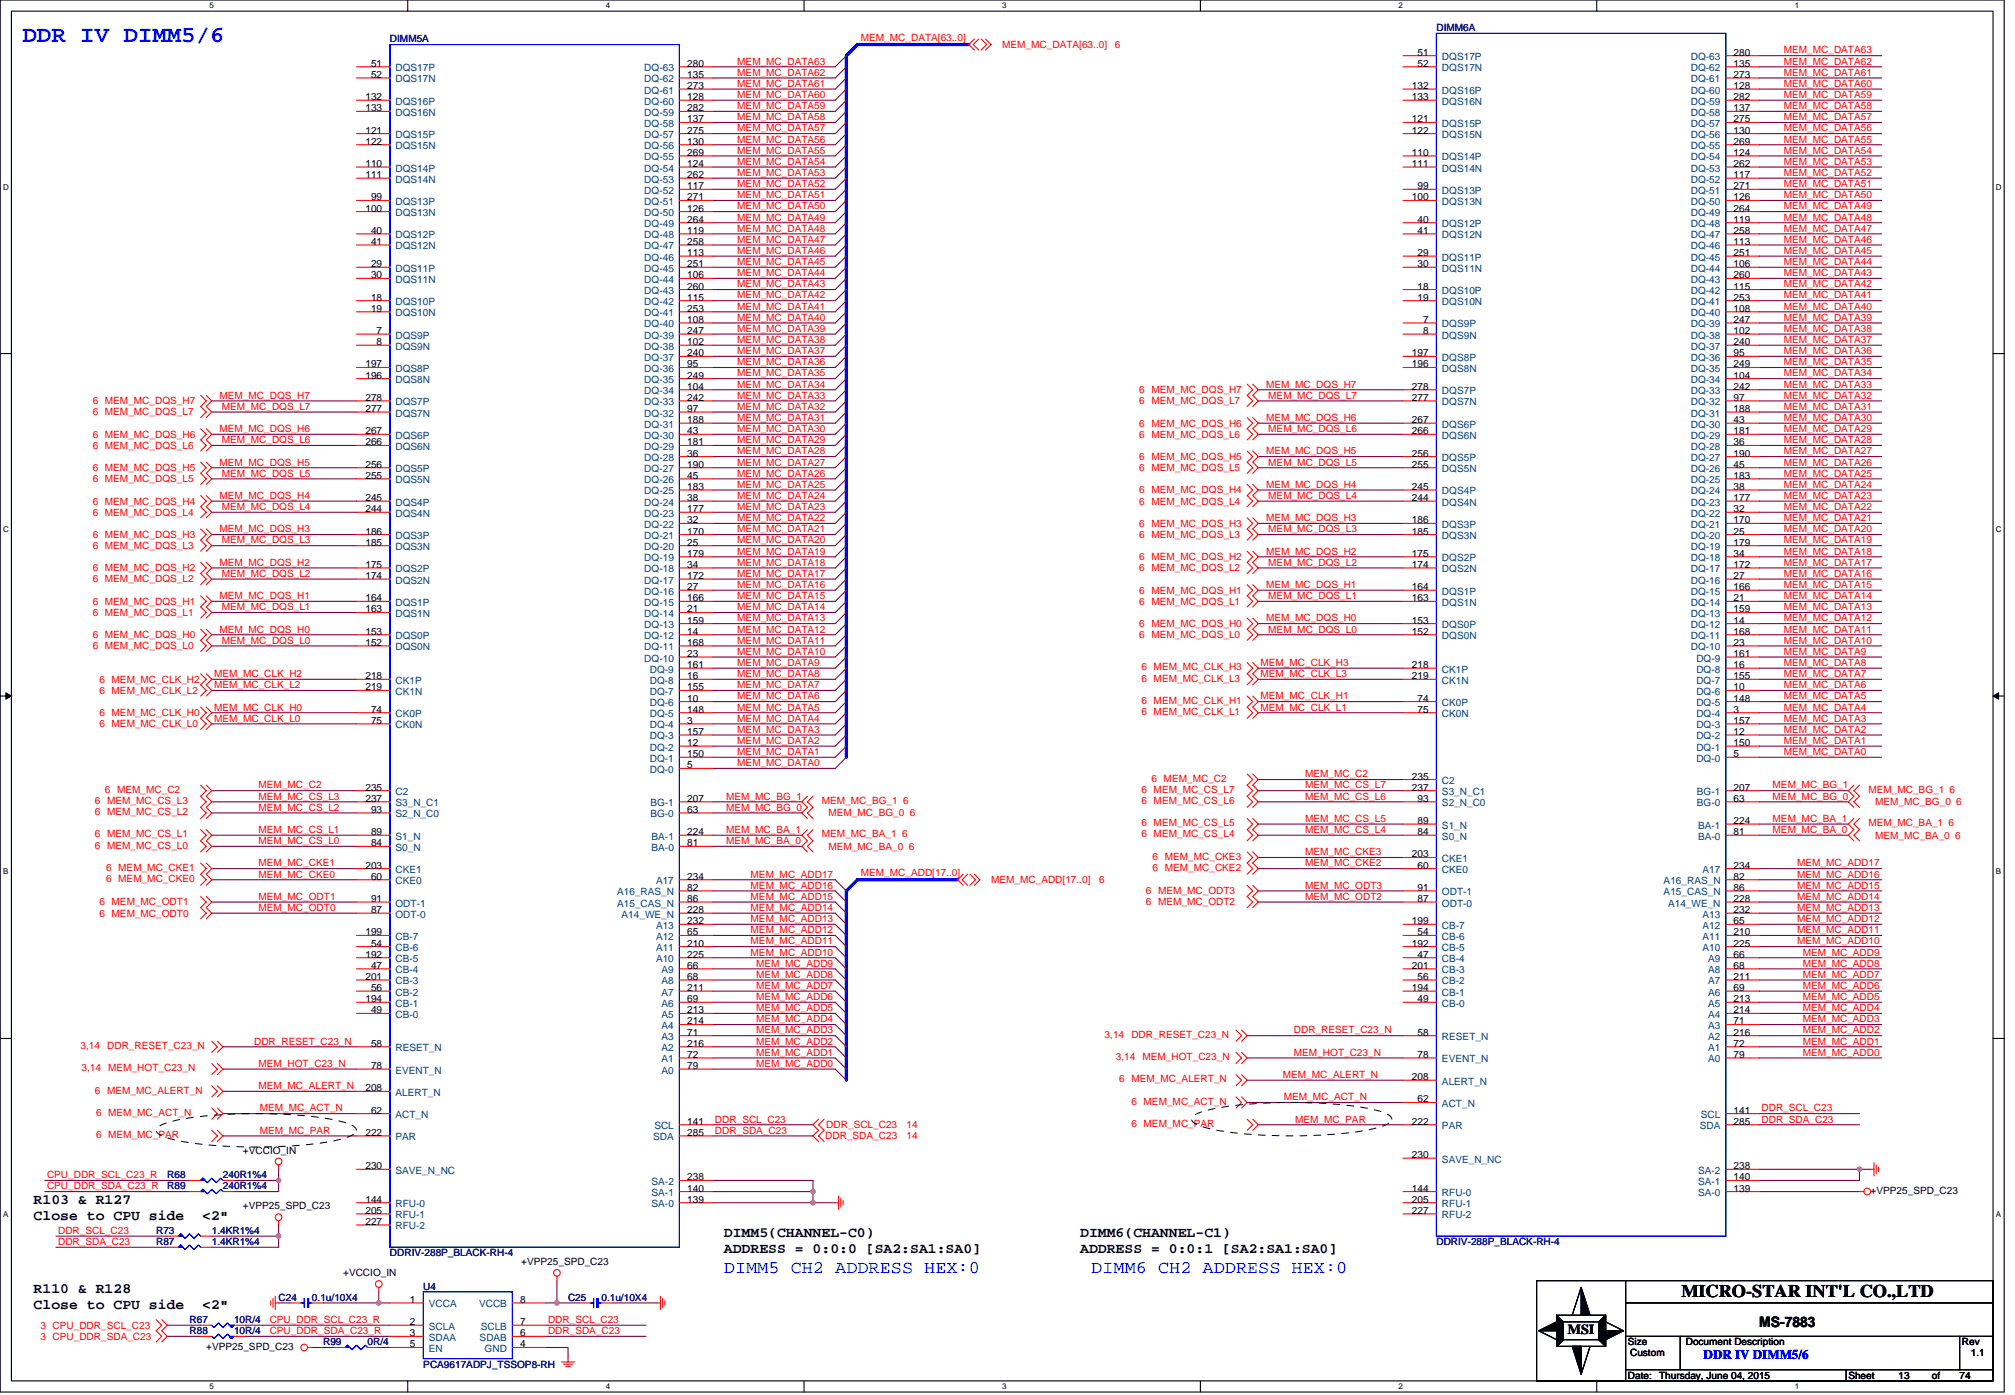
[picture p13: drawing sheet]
<svg xmlns="http://www.w3.org/2000/svg" width="294mm" height="204mm" viewBox="0 0 294 204" stroke-linecap="round" stroke-linejoin="round" font-family="sans-serif">
<defs><g id="words">
<text font-size="3.4" fill="#00f" x="3.3" y="6.1">DDR IV DIMM5/6</text>
<g font-size="2.6" fill="#00f">
<text x="105.7" y="185.9">DIMM5 CH2 ADDRESS HEX:0</text>
<text x="159.3" y="185.9">DIMM6 CH2 ADDRESS HEX:0</text>
</g>
<text font-size="2.6" x="245.5" y="189.3">MICRO-STAR INT'L CO.,LTD</text>
<g font-size="2.1">
<text x="4.9" y="175.7">R103 &amp; R127</text>
<text x="4.9" y="178.1">Close to CPU side</text>
<text x="29.5" y="178.1">&lt;2&quot;</text>
<text x="105.7" y="180.6">DIMM5(CHANNEL-C0)</text>
<text x="105.7" y="183">ADDRESS = 0:0:0 [SA2:SA1:SA0]</text>
<text x="157.7" y="180.6">DIMM6(CHANNEL-C1)</text>
<text x="157.7" y="183">ADDRESS = 0:0:1 [SA2:SA1:SA0]</text>
<text x="4.9" y="188.7">R110 &amp; R128</text>
<text x="4.9" y="191.1">Close to CPU side</text>
<text x="29.5" y="191.1">&lt;2&quot;</text>
<text x="256.9" y="193.7">MS-7883</text>
</g>
<text font-size="2" x="228.9" y="194.7">MSI</text>
<text font-size="1.9" fill="#00f" x="248.8" y="198.4">DDR IV DIMM5/6</text>
<g font-size="1.5" fill="#000080">
<text x="209.7" y="4.6">DIMM6A</text>
<text x="56.9" y="6.2">DIMM5A</text>
<text x="24.4" y="173.6">R89</text>
<text x="24.4" y="172">R68</text>
<text x="32.6" y="173.6">240R1%4</text>
<text x="32.6" y="172">240R1%4</text>
<text x="22.8" y="181.7">R87</text>
<text x="22.8" y="180.1">R73</text>
<text x="30.9" y="181.7">1.4KR1%4</text>
<text x="30.9" y="180.1">1.4KR1%4</text>
<text x="56.9" y="183.4">DDRIV-288P_BLACK-RH-4</text>
<text x="209.7" y="181.8">DDRIV-288P_BLACK-RH-4</text>
<text x="40.7" y="189.9">C24</text>
<text x="45.6" y="189.9">0.1u/10X4</text>
<text x="61.8" y="188.3">U4</text>
<text x="82.9" y="189.9">C25</text>
<text x="87.8" y="189.9">0.1u/10X4</text>
<text x="27.7" y="194.8">R88</text>
<text x="27.7" y="193.1">R67</text>
<text x="34.2" y="194.8">10R/4</text>
<text x="34.2" y="193.1">10R/4</text>
<text x="47.2" y="196.4">R99</text>
<text x="53.7" y="196.4">0R/4</text>
<text x="61.8" y="199.6">PCA9617ADPJ_TSSOP8-RH</text>
</g>
<g font-size="1.5">
<text x="54.2" y="9.7">51</text>
<text x="54.2" y="11.4">52</text>
<text x="100.3" y="11.4">135</text>
<text x="100.3" y="9.7">280</text>
<text x="207" y="8.1">51</text>
<text x="207" y="9.7">52</text>
<text x="253.1" y="11.4">273</text>
<text x="253.1" y="9.7">135</text>
<text x="253.1" y="8.1">280</text>
<text x="53.4" y="14.6">132</text>
<text x="53.4" y="16.2">133</text>
<text x="100.3" y="17.9">137</text>
<text x="100.3" y="16.2">282</text>
<text x="100.3" y="14.6">128</text>
<text x="100.3" y="13">273</text>
<text x="206.2" y="13">132</text>
<text x="206.2" y="14.6">133</text>
<text x="206.2" y="17.9">121</text>
<text x="253.1" y="17.9">275</text>
<text x="253.1" y="16.2">137</text>
<text x="253.1" y="14.6">282</text>
<text x="253.1" y="13">128</text>
<text x="53.4" y="19.5">121</text>
<text x="53.4" y="21.1">122</text>
<text x="100.3" y="22.8">269</text>
<text x="100.3" y="21.1">130</text>
<text x="100.3" y="19.5">275</text>
<text x="206.2" y="19.5">122</text>
<text x="206.2" y="22.8">110</text>
<text x="253.1" y="22.8">124</text>
<text x="253.1" y="21.1">269</text>
<text x="253.1" y="19.5">130</text>
<text x="53.4" y="24.4">110</text>
<text x="53.4" y="26">111</text>
<text x="54.2" y="29.3">99</text>
<text x="100.3" y="29.3">271</text>
<text x="100.3" y="27.6">117</text>
<text x="100.3" y="26">262</text>
<text x="100.3" y="24.4">124</text>
<text x="206.2" y="24.4">111</text>
<text x="206.2" y="29.3">100</text>
<text x="207" y="27.6">99</text>
<text x="253.1" y="29.3">126</text>
<text x="253.1" y="27.6">271</text>
<text x="253.1" y="26">117</text>
<text x="253.1" y="24.4">262</text>
<text x="53.4" y="30.9">100</text>
<text x="54.2" y="34.1">40</text>
<text x="54.2" y="35.8">41</text>
<text x="100.3" y="35.8">258</text>
<text x="100.3" y="34.1">119</text>
<text x="100.3" y="32.5">264</text>
<text x="100.3" y="30.9">126</text>
<text x="207" y="32.5">40</text>
<text x="207" y="34.1">41</text>
<text x="253.1" y="35.8">113</text>
<text x="253.1" y="34.1">258</text>
<text x="253.1" y="32.5">119</text>
<text x="253.1" y="30.9">264</text>
<text x="54.2" y="39">29</text>
<text x="54.2" y="40.6">30</text>
<text x="100.3" y="40.6">106</text>
<text x="100.3" y="39">251</text>
<text x="100.3" y="37.4">113</text>
<text x="207" y="37.4">29</text>
<text x="207" y="39">30</text>
<text x="253.1" y="40.6">260</text>
<text x="253.1" y="39">106</text>
<text x="253.1" y="37.4">251</text>
<text x="54.2" y="43.9">18</text>
<text x="54.2" y="45.5">19</text>
<text x="100.3" y="47.1">108</text>
<text x="100.3" y="45.5">253</text>
<text x="100.3" y="43.9">115</text>
<text x="100.3" y="42.3">260</text>
<text x="207" y="42.3">18</text>
<text x="207" y="43.9">19</text>
<text x="207.8" y="47.1">7</text>
<text x="253.1" y="47.1">247</text>
<text x="253.1" y="45.5">108</text>
<text x="253.1" y="43.9">253</text>
<text x="253.1" y="42.3">115</text>
<text x="53.4" y="53.6">197</text>
<text x="55" y="48.8">7</text>
<text x="55" y="50.4">8</text>
<text x="100.3" y="53.6">95</text>
<text x="100.3" y="52">240</text>
<text x="100.3" y="50.4">102</text>
<text x="100.3" y="48.8">247</text>
<text x="206.2" y="52">197</text>
<text x="206.2" y="53.6">196</text>
<text x="207.8" y="48.8">8</text>
<text x="253.1" y="53.6">249</text>
<text x="253.1" y="52">95</text>
<text x="253.1" y="50.4">240</text>
<text x="253.1" y="48.8">102</text>
<text x="53.4" y="55.3">196</text>
<text x="53.4" y="58.5">278</text>
<text x="100.3" y="58.5">242</text>
<text x="100.3" y="56.9">104</text>
<text x="100.3" y="55.3">249</text>
<text x="206.2" y="56.9">278</text>
<text x="206.2" y="58.5">277</text>
<text x="253.1" y="58.5">97</text>
<text x="253.1" y="56.9">242</text>
<text x="253.1" y="55.3">104</text>
<text x="53.4" y="60.1">277</text>
<text x="53.4" y="63.4">267</text>
<text x="53.4" y="65">266</text>
<text x="100.3" y="65">181</text>
<text x="100.3" y="63.4">43</text>
<text x="100.3" y="61.8">188</text>
<text x="100.3" y="60.1">97</text>
<text x="206.2" y="61.8">267</text>
<text x="206.2" y="63.4">266</text>
<text x="253.1" y="65">36</text>
<text x="253.1" y="63.4">181</text>
<text x="253.1" y="61.8">43</text>
<text x="253.1" y="60.1">188</text>
<text x="53.4" y="68.3">256</text>
<text x="53.4" y="69.9">255</text>
<text x="100.3" y="71.5">183</text>
<text x="100.3" y="69.9">45</text>
<text x="100.3" y="68.3">190</text>
<text x="100.3" y="66.6">36</text>
<text x="206.2" y="66.6">256</text>
<text x="206.2" y="68.3">255</text>
<text x="206.2" y="71.5">245</text>
<text x="253.1" y="71.5">38</text>
<text x="253.1" y="69.9">183</text>
<text x="253.1" y="68.3">45</text>
<text x="253.1" y="66.6">190</text>
<text x="53.4" y="73.1">245</text>
<text x="53.4" y="74.8">244</text>
<text x="100.3" y="76.4">32</text>
<text x="100.3" y="74.8">177</text>
<text x="100.3" y="73.1">38</text>
<text x="206.2" y="73.1">244</text>
<text x="206.2" y="76.4">186</text>
<text x="253.1" y="76.4">170</text>
<text x="253.1" y="74.8">32</text>
<text x="253.1" y="73.1">177</text>
<text x="53.4" y="78">186</text>
<text x="53.4" y="79.6">185</text>
<text x="53.4" y="82.9">175</text>
<text x="100.3" y="82.9">34</text>
<text x="100.3" y="81.3">179</text>
<text x="100.3" y="79.6">25</text>
<text x="100.3" y="78">170</text>
<text x="206.2" y="78">185</text>
<text x="206.2" y="81.3">175</text>
<text x="206.2" y="82.9">174</text>
<text x="253.1" y="82.9">172</text>
<text x="253.1" y="81.3">34</text>
<text x="253.1" y="79.6">179</text>
<text x="253.1" y="78">25</text>
<text x="53.4" y="84.5">174</text>
<text x="53.4" y="87.8">164</text>
<text x="53.4" y="89.4">163</text>
<text x="100.3" y="89.4">21</text>
<text x="100.3" y="87.8">166</text>
<text x="100.3" y="86.2">27</text>
<text x="100.3" y="84.5">172</text>
<text x="206.2" y="86.2">164</text>
<text x="206.2" y="87.8">163</text>
<text x="253.1" y="89.4">159</text>
<text x="253.1" y="87.8">21</text>
<text x="253.1" y="86.2">166</text>
<text x="253.1" y="84.5">27</text>
<text x="53.4" y="92.7">153</text>
<text x="53.4" y="94.3">152</text>
<text x="100.3" y="95.9">23</text>
<text x="100.3" y="94.3">168</text>
<text x="100.3" y="92.7">14</text>
<text x="100.3" y="91">159</text>
<text x="206.2" y="91">153</text>
<text x="206.2" y="92.7">152</text>
<text x="253.1" y="95.9">161</text>
<text x="253.1" y="94.3">23</text>
<text x="253.1" y="92.7">168</text>
<text x="253.1" y="91">14</text>
<text x="53.4" y="99.2">218</text>
<text x="53.4" y="100.8">219</text>
<text x="100.3" y="100.8">155</text>
<text x="100.3" y="99.2">16</text>
<text x="100.3" y="97.5">161</text>
<text x="206.2" y="97.5">218</text>
<text x="206.2" y="99.2">219</text>
<text x="253.1" y="100.8">10</text>
<text x="253.1" y="99.2">155</text>
<text x="253.1" y="97.5">16</text>
<text x="54.2" y="105.7">75</text>
<text x="54.2" y="104">74</text>
<text x="100.3" y="107.3">157</text>
<text x="100.3" y="105.7">3</text>
<text x="100.3" y="104">148</text>
<text x="100.3" y="102.4">10</text>
<text x="207" y="104">75</text>
<text x="207" y="102.4">74</text>
<text x="253.1" y="107.3">12</text>
<text x="253.1" y="105.7">157</text>
<text x="253.1" y="104">3</text>
<text x="253.1" y="102.4">148</text>
<text x="100.3" y="112.2">5</text>
<text x="100.3" y="110.5">150</text>
<text x="100.3" y="108.9">12</text>
<text x="206.2" y="113.8">235</text>
<text x="253.1" y="110.5">5</text>
<text x="253.1" y="108.9">150</text>
<text x="53.4" y="117">237</text>
<text x="53.4" y="115.4">235</text>
<text x="54.2" y="118.7">93</text>
<text x="100.3" y="117">207</text>
<text x="100.3" y="118.7">63</text>
<text x="206.2" y="115.4">237</text>
<text x="207" y="117">93</text>
<text x="253.1" y="115.4">207</text>
<text x="253.1" y="117">63</text>
<text x="54.2" y="121.9">89</text>
<text x="54.2" y="123.5">84</text>
<text x="100.3" y="121.9">224</text>
<text x="100.3" y="123.5">81</text>
<text x="206.2" y="125.2">203</text>
<text x="207" y="120.3">89</text>
<text x="207" y="121.9">84</text>
<text x="253.1" y="120.3">224</text>
<text x="253.1" y="121.9">81</text>
<text x="53.4" y="126.8">203</text>
<text x="54.2" y="128.4">60</text>
<text x="54.2" y="131.7">91</text>
<text x="100.3" y="131.7">86</text>
<text x="100.3" y="130">82</text>
<text x="100.3" y="128.4">234</text>
<text x="207" y="126.8">60</text>
<text x="207" y="130">91</text>
<text x="207" y="131.7">87</text>
<text x="253.1" y="130">86</text>
<text x="253.1" y="128.4">82</text>
<text x="253.1" y="131.7">228</text>
<text x="253.1" y="126.8">234</text>
<text x="53.4" y="136.5">199</text>
<text x="54.2" y="133.3">87</text>
<text x="100.3" y="133.3">228</text>
<text x="100.3" y="136.5">65</text>
<text x="100.3" y="134.9">232</text>
<text x="206.2" y="134.9">199</text>
<text x="207" y="136.5">54</text>
<text x="253.1" y="136.5">210</text>
<text x="253.1" y="134.9">65</text>
<text x="253.1" y="133.3">232</text>
<text x="53.4" y="143">201</text>
<text x="53.4" y="139.8">192</text>
<text x="54.2" y="141.4">47</text>
<text x="54.2" y="138.2">54</text>
<text x="100.3" y="143">68</text>
<text x="100.3" y="141.4">66</text>
<text x="100.3" y="139.8">225</text>
<text x="100.3" y="138.2">210</text>
<text x="206.2" y="141.4">201</text>
<text x="206.2" y="138.2">192</text>
<text x="207" y="143">56</text>
<text x="207" y="139.8">47</text>
<text x="253.1" y="143">211</text>
<text x="253.1" y="141.4">68</text>
<text x="253.1" y="139.8">66</text>
<text x="253.1" y="138.2">225</text>
<text x="53.4" y="146.3">194</text>
<text x="54.2" y="147.9">49</text>
<text x="54.2" y="144.7">56</text>
<text x="100.3" y="149.5">214</text>
<text x="100.3" y="147.9">213</text>
<text x="100.3" y="146.3">69</text>
<text x="100.3" y="144.7">211</text>
<text x="206.2" y="144.7">194</text>
<text x="207" y="146.3">49</text>
<text x="253.1" y="149.5">71</text>
<text x="253.1" y="147.9">214</text>
<text x="253.1" y="146.3">213</text>
<text x="253.1" y="144.7">69</text>
<text x="54.2" y="152.8">58</text>
<text x="100.3" y="154.4">72</text>
<text x="100.3" y="152.8">216</text>
<text x="100.3" y="151.2">71</text>
<text x="207" y="151.2">58</text>
<text x="207" y="154.4">78</text>
<text x="253.1" y="154.4">79</text>
<text x="253.1" y="152.8">72</text>
<text x="253.1" y="151.2">216</text>
<text x="53.4" y="159.3">208</text>
<text x="54.2" y="156.1">78</text>
<text x="100.3" y="156.1">79</text>
<text x="206.2" y="157.7">208</text>
<text x="207" y="160.9">62</text>
<text x="53.4" y="165.8">222</text>
<text x="54.2" y="162.6">62</text>
<text x="100.3" y="165.8">285</text>
<text x="100.3" y="164.2">141</text>
<text x="206.2" y="164.2">222</text>
<text x="253.1" y="164.2">285</text>
<text x="253.1" y="162.6">141</text>
<text x="35.5" y="168.4">+VCCIO_IN</text>
<text x="53.4" y="170.7">230</text>
<text x="100.3" y="172.3">238</text>
<text x="100.3" y="173.9">140</text>
<text x="206.2" y="173.9">144</text>
<text x="206.2" y="169.1">230</text>
<text x="253.1" y="170.7">238</text>
<text x="253.1" y="172.3">140</text>
<text x="253.1" y="173.9">139</text>
<text x="35.5" y="176.5">+VPP25_SPD_C23</text>
<text x="53.4" y="175.6">144</text>
<text x="53.4" y="178.8">227</text>
<text x="53.4" y="177.2">205</text>
<text x="100.3" y="175.6">139</text>
<text x="206.2" y="177.2">227</text>
<text x="206.2" y="175.6">205</text>
<text x="273.1" y="174.3">+VPP25_SPD_C23</text>
<text x="76.1" y="184.7">+VPP25_SPD_C23</text>
<text x="50.1" y="186.3">+VCCIO_IN</text>
<text x="59.9" y="190.2">1</text>
<text x="76" y="190.2">8</text>
<text x="30.1" y="197">+VPP25_SPD_C23</text>
<text x="59.9" y="195.1">3</text>
<text x="59.9" y="193.4">2</text>
<text x="59.9" y="196.7">5</text>
<text x="76" y="195.1">6</text>
<text x="76" y="193.4">7</text>
<text x="76" y="196.7">4</text>
<text x="237.7" y="196.4">Size</text>
<text x="246.2" y="196.4">Document Description</text>
<text x="286.5" y="196.4">Rev</text>
<text x="237.7" y="201.3">Date:</text>
<text x="238" y="198">Custom</text>
<text x="242.3" y="201.3">Thursday, June 04, 2015</text>
<text x="269.9" y="201.3">Sheet</text>
<text x="277.2" y="201.3">13</text>
<text x="282.1" y="201.3">of</text>
<text x="286.1" y="201.3">74</text>
<text x="287.8" y="198">1.1</text>
</g>
<g font-size="1.5" fill="#004080">
<text x="57.7" y="10.4">DQS17P</text>
<text x="94.1" y="10.4">DQ-63</text>
<text x="210.6" y="8.8">DQS17P</text>
<text x="210.6" y="10.4">DQS17N</text>
<text x="246.9" y="10.4">DQ-62</text>
<text x="246.9" y="8.8">DQ-63</text>
<text x="57.7" y="12">DQS17N</text>
<text x="57.7" y="15.3">DQS16P</text>
<text x="57.7" y="16.9">DQS16N</text>
<text x="94.1" y="16.9">DQ-59</text>
<text x="94.1" y="15.3">DQ-60</text>
<text x="94.1" y="13.7">DQ-61</text>
<text x="94.1" y="12">DQ-62</text>
<text x="210.6" y="13.7">DQS16P</text>
<text x="210.6" y="15.3">DQS16N</text>
<text x="246.9" y="16.9">DQ-58</text>
<text x="246.9" y="15.3">DQ-59</text>
<text x="246.9" y="13.7">DQ-60</text>
<text x="246.9" y="12">DQ-61</text>
<text x="57.7" y="20.2">DQS15P</text>
<text x="57.7" y="21.8">DQS15N</text>
<text x="94.1" y="23.4">DQ-55</text>
<text x="94.1" y="21.8">DQ-56</text>
<text x="94.1" y="20.2">DQ-57</text>
<text x="94.1" y="18.5">DQ-58</text>
<text x="210.6" y="18.5">DQS15P</text>
<text x="210.6" y="20.2">DQS15N</text>
<text x="210.6" y="23.4">DQS14P</text>
<text x="246.9" y="23.4">DQ-54</text>
<text x="246.9" y="21.8">DQ-55</text>
<text x="246.9" y="20.2">DQ-56</text>
<text x="246.9" y="18.5">DQ-57</text>
<text x="57.7" y="25">DQS14P</text>
<text x="57.7" y="26.7">DQS14N</text>
<text x="57.7" y="29.9">DQS13P</text>
<text x="94.1" y="29.9">DQ-51</text>
<text x="94.1" y="28.3">DQ-52</text>
<text x="94.1" y="26.7">DQ-53</text>
<text x="94.1" y="25">DQ-54</text>
<text x="210.6" y="25">DQS14N</text>
<text x="210.6" y="28.3">DQS13P</text>
<text x="210.6" y="29.9">DQS13N</text>
<text x="246.9" y="29.9">DQ-50</text>
<text x="246.9" y="28.3">DQ-51</text>
<text x="246.9" y="26.7">DQ-52</text>
<text x="246.9" y="25">DQ-53</text>
<text x="57.7" y="31.5">DQS13N</text>
<text x="57.7" y="34.8">DQS12P</text>
<text x="94.1" y="34.8">DQ-48</text>
<text x="94.1" y="33.2">DQ-49</text>
<text x="94.1" y="31.5">DQ-50</text>
<text x="210.6" y="33.2">DQS12P</text>
<text x="210.6" y="34.8">DQS12N</text>
<text x="246.9" y="34.8">DQ-47</text>
<text x="246.9" y="33.2">DQ-48</text>
<text x="246.9" y="31.5">DQ-49</text>
<text x="57.7" y="36.4">DQS12N</text>
<text x="57.7" y="39.7">DQS11P</text>
<text x="57.7" y="41.3">DQS11N</text>
<text x="94.1" y="41.3">DQ-44</text>
<text x="94.1" y="39.7">DQ-45</text>
<text x="94.1" y="38">DQ-46</text>
<text x="94.1" y="36.4">DQ-47</text>
<text x="210.6" y="38">DQS11P</text>
<text x="210.6" y="39.7">DQS11N</text>
<text x="246.9" y="41.3">DQ-43</text>
<text x="246.9" y="39.7">DQ-44</text>
<text x="246.9" y="38">DQ-45</text>
<text x="246.9" y="36.4">DQ-46</text>
<text x="57.7" y="44.5">DQS10P</text>
<text x="57.7" y="46.2">DQS10N</text>
<text x="94.1" y="47.8">DQ-40</text>
<text x="94.1" y="46.2">DQ-41</text>
<text x="94.1" y="44.5">DQ-42</text>
<text x="94.1" y="42.9">DQ-43</text>
<text x="210.6" y="42.9">DQS10P</text>
<text x="210.6" y="44.5">DQS10N</text>
<text x="210.6" y="47.8">DQS9P</text>
<text x="246.9" y="47.8">DQ-39</text>
<text x="246.9" y="46.2">DQ-40</text>
<text x="246.9" y="44.5">DQ-41</text>
<text x="246.9" y="42.9">DQ-42</text>
<text x="57.7" y="49.4">DQS9P</text>
<text x="57.7" y="51">DQS9N</text>
<text x="94.1" y="52.7">DQ-37</text>
<text x="94.1" y="51">DQ-38</text>
<text x="94.1" y="49.4">DQ-39</text>
<text x="210.6" y="49.4">DQS9N</text>
<text x="210.6" y="52.7">DQS8P</text>
<text x="246.9" y="52.7">DQ-36</text>
<text x="246.9" y="51">DQ-37</text>
<text x="246.9" y="49.4">DQ-38</text>
<text x="57.7" y="54.3">DQS8P</text>
<text x="57.7" y="55.9">DQS8N</text>
<text x="57.7" y="59.2">DQS7P</text>
<text x="94.1" y="59.2">DQ-33</text>
<text x="94.1" y="57.6">DQ-34</text>
<text x="94.1" y="55.9">DQ-35</text>
<text x="94.1" y="54.3">DQ-36</text>
<text x="210.6" y="54.3">DQS8N</text>
<text x="210.6" y="57.6">DQS7P</text>
<text x="210.6" y="59.2">DQS7N</text>
<text x="246.9" y="59.2">DQ-32</text>
<text x="246.9" y="57.6">DQ-33</text>
<text x="246.9" y="55.9">DQ-34</text>
<text x="246.9" y="54.3">DQ-35</text>
<text x="57.7" y="60.8">DQS7N</text>
<text x="57.7" y="64.1">DQS6P</text>
<text x="57.7" y="65.7">DQS6N</text>
<text x="94.1" y="65.7">DQ-29</text>
<text x="94.1" y="64.1">DQ-30</text>
<text x="94.1" y="62.4">DQ-31</text>
<text x="94.1" y="60.8">DQ-32</text>
<text x="210.6" y="62.4">DQS6P</text>
<text x="210.6" y="64.1">DQS6N</text>
<text x="246.9" y="65.7">DQ-28</text>
<text x="246.9" y="64.1">DQ-29</text>
<text x="246.9" y="62.4">DQ-30</text>
<text x="246.9" y="60.8">DQ-31</text>
<text x="57.7" y="68.9">DQS5P</text>
<text x="57.7" y="70.6">DQS5N</text>
<text x="94.1" y="70.6">DQ-26</text>
<text x="94.1" y="68.9">DQ-27</text>
<text x="94.1" y="67.3">DQ-28</text>
<text x="210.6" y="67.3">DQS5P</text>
<text x="210.6" y="68.9">DQS5N</text>
<text x="246.9" y="70.6">DQ-25</text>
<text x="246.9" y="68.9">DQ-26</text>
<text x="246.9" y="67.3">DQ-27</text>
<text x="57.7" y="73.8">DQS4P</text>
<text x="57.7" y="75.4">DQS4N</text>
<text x="94.1" y="77.1">DQ-22</text>
<text x="94.1" y="75.4">DQ-23</text>
<text x="94.1" y="73.8">DQ-24</text>
<text x="94.1" y="72.2">DQ-25</text>
<text x="210.6" y="72.2">DQS4P</text>
<text x="210.6" y="73.8">DQS4N</text>
<text x="210.6" y="77.1">DQS3P</text>
<text x="246.9" y="77.1">DQ-21</text>
<text x="246.9" y="75.4">DQ-22</text>
<text x="246.9" y="73.8">DQ-23</text>
<text x="246.9" y="72.2">DQ-24</text>
<text x="57.7" y="78.7">DQS3P</text>
<text x="57.7" y="80.3">DQS3N</text>
<text x="57.7" y="83.6">DQS2P</text>
<text x="94.1" y="83.6">DQ-18</text>
<text x="94.1" y="81.9">DQ-19</text>
<text x="94.1" y="80.3">DQ-20</text>
<text x="94.1" y="78.7">DQ-21</text>
<text x="210.6" y="78.7">DQS3N</text>
<text x="210.6" y="81.9">DQS2P</text>
<text x="210.6" y="83.6">DQS2N</text>
<text x="246.9" y="83.6">DQ-17</text>
<text x="246.9" y="81.9">DQ-18</text>
<text x="246.9" y="80.3">DQ-19</text>
<text x="246.9" y="78.7">DQ-20</text>
<text x="57.7" y="85.2">DQS2N</text>
<text x="57.7" y="88.4">DQS1P</text>
<text x="94.1" y="88.4">DQ-15</text>
<text x="94.1" y="86.8">DQ-16</text>
<text x="94.1" y="85.2">DQ-17</text>
<text x="210.6" y="86.8">DQS1P</text>
<text x="210.6" y="88.4">DQS1N</text>
<text x="246.9" y="88.4">DQ-14</text>
<text x="246.9" y="86.8">DQ-15</text>
<text x="246.9" y="85.2">DQ-16</text>
<text x="57.7" y="90.1">DQS1N</text>
<text x="57.7" y="93.3">DQS0P</text>
<text x="57.7" y="94.9">DQS0N</text>
<text x="94.1" y="94.9">DQ-11</text>
<text x="94.1" y="93.3">DQ-12</text>
<text x="94.1" y="91.7">DQ-13</text>
<text x="94.1" y="90.1">DQ-14</text>
<text x="210.6" y="91.7">DQS0P</text>
<text x="210.6" y="93.3">DQS0N</text>
<text x="246.9" y="94.9">DQ-10</text>
<text x="246.9" y="93.3">DQ-11</text>
<text x="246.9" y="91.7">DQ-12</text>
<text x="246.9" y="90.1">DQ-13</text>
<text x="57.7" y="99.8">CK1P</text>
<text x="57.7" y="101.4">CK1N</text>
<text x="94.1" y="96.6">DQ-10</text>
<text x="94.9" y="101.4">DQ-7</text>
<text x="94.9" y="99.8">DQ-8</text>
<text x="94.9" y="98.2">DQ-9</text>
<text x="210.6" y="98.2">CK1P</text>
<text x="210.6" y="99.8">CK1N</text>
<text x="247.7" y="101.4">DQ-6</text>
<text x="247.7" y="99.8">DQ-7</text>
<text x="247.7" y="98.2">DQ-8</text>
<text x="247.7" y="96.6">DQ-9</text>
<text x="57.7" y="106.3">CK0N</text>
<text x="57.7" y="104.7">CK0P</text>
<text x="94.9" y="107.9">DQ-3</text>
<text x="94.9" y="106.3">DQ-4</text>
<text x="94.9" y="104.7">DQ-5</text>
<text x="94.9" y="103.1">DQ-6</text>
<text x="210.6" y="104.7">CK0N</text>
<text x="210.6" y="103.1">CK0P</text>
<text x="247.7" y="107.9">DQ-2</text>
<text x="247.7" y="106.3">DQ-3</text>
<text x="247.7" y="104.7">DQ-4</text>
<text x="247.7" y="103.1">DQ-5</text>
<text x="94.9" y="112.8">DQ-0</text>
<text x="94.9" y="111.2">DQ-1</text>
<text x="94.9" y="109.6">DQ-2</text>
<text x="247.7" y="111.2">DQ-0</text>
<text x="247.7" y="109.6">DQ-1</text>
<text x="57.7" y="117.7">S3_N_C1</text>
<text x="57.7" y="119.3">S2_N_C0</text>
<text x="57.7" y="116.1">C2</text>
<text x="95" y="117.7">BG-1</text>
<text x="95" y="119.3">BG-0</text>
<text x="210.6" y="116.1">S3_N_C1</text>
<text x="210.6" y="117.7">S2_N_C0</text>
<text x="210.6" y="114.4">C2</text>
<text x="247.8" y="116.1">BG-1</text>
<text x="247.8" y="117.7">BG-0</text>
<text x="57.7" y="122.6">S1_N</text>
<text x="57.7" y="124.2">S0_N</text>
<text x="95.1" y="122.6">BA-1</text>
<text x="95.1" y="124.2">BA-0</text>
<text x="210.6" y="125.8">CKE1</text>
<text x="210.6" y="120.9">S1_N</text>
<text x="210.6" y="122.6">S0_N</text>
<text x="247.9" y="120.9">BA-1</text>
<text x="247.9" y="122.6">BA-0</text>
<text x="57.7" y="127.5">CKE1</text>
<text x="57.7" y="129.1">CKE0</text>
<text x="90.1" y="130.7">A16_RAS_N</text>
<text x="95.8" y="129.1">A17</text>
<text x="210.6" y="127.5">CKE0</text>
<text x="210.6" y="130.7">ODT-1</text>
<text x="242.9" y="130.7">A15_CAS_N</text>
<text x="242.9" y="129.1">A16_RAS_N</text>
<text x="248.6" y="127.5">A17</text>
<text x="57.7" y="132.3">ODT-1</text>
<text x="57.7" y="134">ODT-0</text>
<text x="57.7" y="137.2">CB-7</text>
<text x="90.1" y="132.3">A15_CAS_N</text>
<text x="90.8" y="134">A14_WE_N</text>
<text x="95.8" y="137.2">A12</text>
<text x="95.8" y="135.6">A13</text>
<text x="210.6" y="132.3">ODT-0</text>
<text x="210.6" y="137.2">CB-6</text>
<text x="210.6" y="135.6">CB-7</text>
<text x="243.6" y="132.3">A14_WE_N</text>
<text x="248.6" y="137.2">A11</text>
<text x="248.6" y="135.6">A12</text>
<text x="248.6" y="134">A13</text>
<text x="57.7" y="143.7">CB-3</text>
<text x="57.7" y="142.1">CB-4</text>
<text x="57.7" y="140.5">CB-5</text>
<text x="57.7" y="138.8">CB-6</text>
<text x="95.8" y="140.5">A10</text>
<text x="95.8" y="138.8">A11</text>
<text x="96.6" y="143.7">A8</text>
<text x="96.6" y="142.1">A9</text>
<text x="210.6" y="143.7">CB-2</text>
<text x="210.6" y="142.1">CB-3</text>
<text x="210.6" y="140.5">CB-4</text>
<text x="210.6" y="138.8">CB-5</text>
<text x="248.6" y="138.8">A10</text>
<text x="249.4" y="143.7">A7</text>
<text x="249.4" y="142.1">A8</text>
<text x="249.4" y="140.5">A9</text>
<text x="57.7" y="148.6">CB-0</text>
<text x="57.7" y="147">CB-1</text>
<text x="57.7" y="145.3">CB-2</text>
<text x="96.6" y="148.6">A5</text>
<text x="96.6" y="147">A6</text>
<text x="96.6" y="145.3">A7</text>
<text x="210.6" y="147">CB-0</text>
<text x="210.6" y="145.3">CB-1</text>
<text x="249.4" y="148.6">A4</text>
<text x="249.4" y="147">A5</text>
<text x="249.4" y="145.3">A6</text>
<text x="57.7" y="153.5">RESET_N</text>
<text x="96.6" y="155.1">A1</text>
<text x="96.6" y="153.5">A2</text>
<text x="96.6" y="151.8">A3</text>
<text x="96.6" y="150.2">A4</text>
<text x="210.6" y="151.8">RESET_N</text>
<text x="210.6" y="155.1">EVENT_N</text>
<text x="249.4" y="155.1">A0</text>
<text x="249.4" y="153.5">A1</text>
<text x="249.4" y="151.8">A2</text>
<text x="249.4" y="150.2">A3</text>
<text x="57.7" y="156.7">EVENT_N</text>
<text x="57.7" y="160">ALERT_N</text>
<text x="96.6" y="156.7">A0</text>
<text x="210.6" y="161.6">ACT_N</text>
<text x="210.6" y="158.3">ALERT_N</text>
<text x="57.7" y="166.5">PAR</text>
<text x="57.7" y="163.2">ACT_N</text>
<text x="95.4" y="166.5">SDA</text>
<text x="95.5" y="164.8">SCL</text>
<text x="210.6" y="164.8">PAR</text>
<text x="248.2" y="164.8">SDA</text>
<text x="248.4" y="163.2">SCL</text>
<text x="57.7" y="171.3">SAVE_N_NC</text>
<text x="95.1" y="173">SA-2</text>
<text x="210.6" y="169.7">SAVE_N_NC</text>
<text x="247.9" y="171.3">SA-2</text>
<text x="247.9" y="173">SA-1</text>
<text x="57.7" y="176.2">RFU-0</text>
<text x="57.7" y="179.5">RFU-2</text>
<text x="57.7" y="177.8">RFU-1</text>
<text x="95.1" y="174.6">SA-1</text>
<text x="95.1" y="176.2">SA-0</text>
<text x="210.6" y="174.6">RFU-0</text>
<text x="210.6" y="177.8">RFU-2</text>
<text x="210.6" y="176.2">RFU-1</text>
<text x="247.9" y="174.6">SA-0</text>
<text x="62.6" y="190.8">VCCA</text>
<text x="70" y="190.8">VCCB</text>
<text x="62.6" y="195.7">SDAA</text>
<text x="62.6" y="194.1">SCLA</text>
<text x="62.6" y="197.4">EN</text>
<text x="70" y="195.7">SDAB</text>
<text x="70.2" y="194.1">SCLB</text>
<text x="70.8" y="197.4">GND</text>
</g>
<g font-size="1.5" fill="#f00">
<text x="107.7" y="9.4">MEM_MC_DATA63</text>
<text x="107.7" y="11.1">MEM_MC_DATA62</text>
<text x="125.7" y="6">MEM_MC_DATA[63..0]</text>
<text x="146.3" y="7">MEM_MC_DATA[63..0]</text>
<text x="162.8" y="7">6</text>
<text x="260.5" y="7.8">MEM_MC_DATA63</text>
<text x="260.5" y="9.4">MEM_MC_DATA62</text>
<text x="260.5" y="11.1">MEM_MC_DATA61</text>
<text x="107.7" y="15.9">MEM_MC_DATA59</text>
<text x="107.7" y="14.3">MEM_MC_DATA60</text>
<text x="107.7" y="17.6">MEM_MC_DATA58</text>
<text x="107.7" y="12.7">MEM_MC_DATA61</text>
<text x="260.5" y="14.3">MEM_MC_DATA59</text>
<text x="260.5" y="17.6">MEM_MC_DATA57</text>
<text x="260.5" y="12.7">MEM_MC_DATA60</text>
<text x="260.5" y="15.9">MEM_MC_DATA58</text>
<text x="107.7" y="20.8">MEM_MC_DATA56</text>
<text x="107.7" y="19.2">MEM_MC_DATA57</text>
<text x="107.7" y="22.4">MEM_MC_DATA55</text>
<text x="260.5" y="22.4">MEM_MC_DATA54</text>
<text x="260.5" y="19.2">MEM_MC_DATA56</text>
<text x="260.5" y="20.8">MEM_MC_DATA55</text>
<text x="107.7" y="28.9">MEM_MC_DATA51</text>
<text x="107.7" y="24.1">MEM_MC_DATA54</text>
<text x="107.7" y="25.7">MEM_MC_DATA53</text>
<text x="107.7" y="27.3">MEM_MC_DATA52</text>
<text x="260.5" y="27.3">MEM_MC_DATA51</text>
<text x="260.5" y="24.1">MEM_MC_DATA53</text>
<text x="260.5" y="25.7">MEM_MC_DATA52</text>
<text x="260.5" y="28.9">MEM_MC_DATA50</text>
<text x="107.7" y="33.8">MEM_MC_DATA48</text>
<text x="107.7" y="35.4">MEM_MC_DATA47</text>
<text x="107.7" y="30.6">MEM_MC_DATA50</text>
<text x="107.7" y="32.2">MEM_MC_DATA49</text>
<text x="260.5" y="32.2">MEM_MC_DATA48</text>
<text x="260.5" y="33.8">MEM_MC_DATA47</text>
<text x="260.5" y="35.4">MEM_MC_DATA46</text>
<text x="260.5" y="30.6">MEM_MC_DATA49</text>
<text x="107.7" y="40.3">MEM_MC_DATA44</text>
<text x="107.7" y="41.9">MEM_MC_DATA43</text>
<text x="107.7" y="38.7">MEM_MC_DATA45</text>
<text x="107.7" y="37.1">MEM_MC_DATA46</text>
<text x="260.5" y="38.7">MEM_MC_DATA44</text>
<text x="260.5" y="40.3">MEM_MC_DATA43</text>
<text x="260.5" y="41.9">MEM_MC_DATA42</text>
<text x="260.5" y="37.1">MEM_MC_DATA45</text>
<text x="107.7" y="46.8">MEM_MC_DATA40</text>
<text x="107.7" y="43.6">MEM_MC_DATA42</text>
<text x="107.7" y="45.2">MEM_MC_DATA41</text>
<text x="260.5" y="45.2">MEM_MC_DATA40</text>
<text x="260.5" y="43.6">MEM_MC_DATA41</text>
<text x="260.5" y="46.8">MEM_MC_DATA39</text>
<text x="107.7" y="53.3">MEM_MC_DATA36</text>
<text x="107.7" y="51.7">MEM_MC_DATA37</text>
<text x="107.7" y="48.4">MEM_MC_DATA39</text>
<text x="107.7" y="50.1">MEM_MC_DATA38</text>
<text x="260.5" y="51.7">MEM_MC_DATA36</text>
<text x="260.5" y="53.3">MEM_MC_DATA35</text>
<text x="260.5" y="50.1">MEM_MC_DATA37</text>
<text x="260.5" y="48.4">MEM_MC_DATA38</text>
<text x="13.5" y="59">6 MEM_MC_DQS_H7</text>
<text x="32.1" y="58.2">MEM_MC_DQS_H7</text>
<text x="32.4" y="59.8">MEM_MC_DQS_L7</text>
<text x="107.7" y="58.2">MEM_MC_DATA33</text>
<text x="107.7" y="59.8">MEM_MC_DATA32</text>
<text x="107.7" y="54.9">MEM_MC_DATA35</text>
<text x="107.7" y="56.6">MEM_MC_DATA34</text>
<text x="166.3" y="59">6 MEM_MC_DQS_L7</text>
<text x="166.3" y="57.4">6 MEM_MC_DQS_H7</text>
<text x="184.9" y="56.6">MEM_MC_DQS_H7</text>
<text x="185.2" y="58.2">MEM_MC_DQS_L7</text>
<text x="260.5" y="59.8">MEM_MC_DATA31</text>
<text x="260.5" y="56.6">MEM_MC_DATA33</text>
<text x="260.5" y="58.2">MEM_MC_DATA32</text>
<text x="260.5" y="54.9">MEM_MC_DATA34</text>
<text x="13.5" y="60.6">6 MEM_MC_DQS_L7</text>
<text x="13.5" y="65.5">6 MEM_MC_DQS_L6</text>
<text x="13.5" y="63.9">6 MEM_MC_DQS_H6</text>
<text x="32.1" y="63.1">MEM_MC_DQS_H6</text>
<text x="32.4" y="64.7">MEM_MC_DQS_L6</text>
<text x="107.7" y="61.4">MEM_MC_DATA31</text>
<text x="107.7" y="63.1">MEM_MC_DATA30</text>
<text x="107.7" y="64.7">MEM_MC_DATA29</text>
<text x="166.3" y="63.9">6 MEM_MC_DQS_L6</text>
<text x="166.3" y="62.3">6 MEM_MC_DQS_H6</text>
<text x="184.9" y="61.4">MEM_MC_DQS_H6</text>
<text x="185.2" y="63.1">MEM_MC_DQS_L6</text>
<text x="260.5" y="64.7">MEM_MC_DATA28</text>
<text x="260.5" y="61.4">MEM_MC_DATA30</text>
<text x="260.5" y="63.1">MEM_MC_DATA29</text>
<text x="13.5" y="70.4">6 MEM_MC_DQS_L5</text>
<text x="13.5" y="68.8">6 MEM_MC_DQS_H5</text>
<text x="32.1" y="68">MEM_MC_DQS_H5</text>
<text x="32.4" y="69.6">MEM_MC_DQS_L5</text>
<text x="107.7" y="66.3">MEM_MC_DATA28</text>
<text x="107.7" y="69.6">MEM_MC_DATA26</text>
<text x="107.7" y="68">MEM_MC_DATA27</text>
<text x="107.7" y="71.2">MEM_MC_DATA25</text>
<text x="166.3" y="68.8">6 MEM_MC_DQS_L5</text>
<text x="166.3" y="67.1">6 MEM_MC_DQS_H5</text>
<text x="184.9" y="71.2">MEM_MC_DQS_H4</text>
<text x="184.9" y="66.3">MEM_MC_DQS_H5</text>
<text x="185.2" y="68">MEM_MC_DQS_L5</text>
<text x="260.5" y="68">MEM_MC_DATA26</text>
<text x="260.5" y="66.3">MEM_MC_DATA27</text>
<text x="260.5" y="71.2">MEM_MC_DATA24</text>
<text x="260.5" y="69.6">MEM_MC_DATA25</text>
<text x="13.5" y="75.3">6 MEM_MC_DQS_L4</text>
<text x="13.5" y="73.6">6 MEM_MC_DQS_H4</text>
<text x="32.1" y="72.8">MEM_MC_DQS_H4</text>
<text x="32.1" y="77.7">MEM_MC_DQS_H3</text>
<text x="32.4" y="74.5">MEM_MC_DQS_L4</text>
<text x="107.7" y="74.5">MEM_MC_DATA23</text>
<text x="107.7" y="76.1">MEM_MC_DATA22</text>
<text x="107.7" y="77.7">MEM_MC_DATA21</text>
<text x="107.7" y="72.8">MEM_MC_DATA24</text>
<text x="166.3" y="73.6">6 MEM_MC_DQS_L4</text>
<text x="166.3" y="72">6 MEM_MC_DQS_H4</text>
<text x="166.3" y="76.9">6 MEM_MC_DQS_H3</text>
<text x="184.9" y="76.1">MEM_MC_DQS_H3</text>
<text x="185.2" y="72.8">MEM_MC_DQS_L4</text>
<text x="185.2" y="77.7">MEM_MC_DQS_L3</text>
<text x="260.5" y="77.7">MEM_MC_DATA20</text>
<text x="260.5" y="72.8">MEM_MC_DATA23</text>
<text x="260.5" y="74.5">MEM_MC_DATA22</text>
<text x="260.5" y="76.1">MEM_MC_DATA21</text>
<text x="13.5" y="80.1">6 MEM_MC_DQS_L3</text>
<text x="13.5" y="83.4">6 MEM_MC_DQS_H2</text>
<text x="13.5" y="78.5">6 MEM_MC_DQS_H3</text>
<text x="32.1" y="82.6">MEM_MC_DQS_H2</text>
<text x="32.4" y="79.3">MEM_MC_DQS_L3</text>
<text x="107.7" y="79.3">MEM_MC_DATA20</text>
<text x="107.7" y="82.6">MEM_MC_DATA18</text>
<text x="107.7" y="81">MEM_MC_DATA19</text>
<text x="166.3" y="83.4">6 MEM_MC_DQS_L2</text>
<text x="166.3" y="78.5">6 MEM_MC_DQS_L3</text>
<text x="166.3" y="81.8">6 MEM_MC_DQS_H2</text>
<text x="184.9" y="81">MEM_MC_DQS_H2</text>
<text x="185.2" y="82.6">MEM_MC_DQS_L2</text>
<text x="260.5" y="81">MEM_MC_DATA18</text>
<text x="260.5" y="79.3">MEM_MC_DATA19</text>
<text x="260.5" y="82.6">MEM_MC_DATA17</text>
<text x="13.5" y="85">6 MEM_MC_DQS_L2</text>
<text x="13.5" y="89.9">6 MEM_MC_DQS_L1</text>
<text x="13.5" y="88.3">6 MEM_MC_DQS_H1</text>
<text x="32.1" y="87.5">MEM_MC_DQS_H1</text>
<text x="32.4" y="84.2">MEM_MC_DQS_L2</text>
<text x="32.4" y="89.1">MEM_MC_DQS_L1</text>
<text x="107.7" y="89.1">MEM_MC_DATA14</text>
<text x="107.7" y="85.8">MEM_MC_DATA16</text>
<text x="107.7" y="84.2">MEM_MC_DATA17</text>
<text x="107.7" y="87.5">MEM_MC_DATA15</text>
<text x="166.3" y="88.3">6 MEM_MC_DQS_L1</text>
<text x="166.3" y="86.7">6 MEM_MC_DQS_H1</text>
<text x="184.9" y="85.8">MEM_MC_DQS_H1</text>
<text x="185.2" y="87.5">MEM_MC_DQS_L1</text>
<text x="260.5" y="87.5">MEM_MC_DATA14</text>
<text x="260.5" y="84.2">MEM_MC_DATA16</text>
<text x="260.5" y="89.1">MEM_MC_DATA13</text>
<text x="260.5" y="85.8">MEM_MC_DATA15</text>
<text x="13.5" y="94.8">6 MEM_MC_DQS_L0</text>
<text x="13.5" y="93.2">6 MEM_MC_DQS_H0</text>
<text x="32.1" y="92.3">MEM_MC_DQS_H0</text>
<text x="32.4" y="94">MEM_MC_DQS_L0</text>
<text x="107.7" y="90.7">MEM_MC_DATA13</text>
<text x="107.7" y="94">MEM_MC_DATA11</text>
<text x="107.7" y="92.3">MEM_MC_DATA12</text>
<text x="107.7" y="95.6">MEM_MC_DATA10</text>
<text x="166.3" y="93.2">6 MEM_MC_DQS_L0</text>
<text x="166.3" y="91.5">6 MEM_MC_DQS_H0</text>
<text x="184.9" y="90.7">MEM_MC_DQS_H0</text>
<text x="185.2" y="92.3">MEM_MC_DQS_L0</text>
<text x="260.5" y="95.6">MEM_MC_DATA9</text>
<text x="260.5" y="92.3">MEM_MC_DATA11</text>
<text x="260.5" y="90.7">MEM_MC_DATA12</text>
<text x="260.5" y="94">MEM_MC_DATA10</text>
<text x="14.5" y="101.3">6 MEM_MC_CLK_L2</text>
<text x="14.5" y="99.7">6 MEM_MC_CLK_H2</text>
<text x="31.2" y="100.5">MEM_MC_CLK_L2</text>
<text x="31.2" y="98.8">MEM_MC_CLK_H2</text>
<text x="107.7" y="97.2">MEM_MC_DATA9</text>
<text x="107.7" y="98.8">MEM_MC_DATA8</text>
<text x="107.7" y="100.5">MEM_MC_DATA7</text>
<text x="166.7" y="97.9">6 MEM_MC_CLK_H3</text>
<text x="166.7" y="99.5">6 MEM_MC_CLK_L3</text>
<text x="184.1" y="97.2">MEM_MC_CLK_H3</text>
<text x="184.1" y="98.8">MEM_MC_CLK_L3</text>
<text x="260.5" y="100.5">MEM_MC_DATA6</text>
<text x="260.5" y="97.2">MEM_MC_DATA8</text>
<text x="260.5" y="98.8">MEM_MC_DATA7</text>
<text x="14.5" y="106.2">6 MEM_MC_CLK_L0</text>
<text x="14.5" y="104.5">6 MEM_MC_CLK_H0</text>
<text x="31.2" y="105.3">MEM_MC_CLK_L0</text>
<text x="31.2" y="103.7">MEM_MC_CLK_H0</text>
<text x="107.7" y="105.3">MEM_MC_DATA4</text>
<text x="107.7" y="107">MEM_MC_DATA3</text>
<text x="107.7" y="102.1">MEM_MC_DATA6</text>
<text x="107.7" y="103.7">MEM_MC_DATA5</text>
<text x="166.7" y="102.7">6 MEM_MC_CLK_H1</text>
<text x="166.7" y="104.4">6 MEM_MC_CLK_L1</text>
<text x="184.1" y="102.1">MEM_MC_CLK_H1</text>
<text x="184.1" y="103.7">MEM_MC_CLK_L1</text>
<text x="260.5" y="103.7">MEM_MC_DATA4</text>
<text x="260.5" y="105.3">MEM_MC_DATA3</text>
<text x="260.5" y="102.1">MEM_MC_DATA5</text>
<text x="260.5" y="107">MEM_MC_DATA2</text>
<text x="107.7" y="110.2">MEM_MC_DATA1</text>
<text x="107.7" y="108.6">MEM_MC_DATA2</text>
<text x="107.7" y="111.8">MEM_MC_DATA0</text>
<text x="190.6" y="113.5">MEM_MC_C2</text>
<text x="260.5" y="108.6">MEM_MC_DATA1</text>
<text x="260.5" y="110.2">MEM_MC_DATA0</text>
<text x="13.9" y="117.4">6 MEM_MC_CS_L3</text>
<text x="13.9" y="119">6 MEM_MC_CS_L2</text>
<text x="15.3" y="115.7">6 MEM_MC_C2</text>
<text x="37.8" y="115.1">MEM_MC_C2</text>
<text x="37.8" y="116.7">MEM_MC_CS_L3</text>
<text x="37.8" y="118.3">MEM_MC_CS_L2</text>
<text x="106" y="118.3">MEM_MC_BG_0</text>
<text x="106" y="116.7">MEM_MC_BG_1</text>
<text x="120" y="117.4">MEM_MC_BG_1 6</text>
<text x="121" y="119.2">MEM_MC_BG_0 6</text>
<text x="166.7" y="115.7">6 MEM_MC_CS_L7</text>
<text x="166.7" y="117.4">6 MEM_MC_CS_L6</text>
<text x="168.1" y="114.1">6 MEM_MC_C2</text>
<text x="190.6" y="115.1">MEM_MC_CS_L7</text>
<text x="190.6" y="116.7">MEM_MC_CS_L6</text>
<text x="190.6" y="120">MEM_MC_CS_L5</text>
<text x="258.8" y="116.7">MEM_MC_BG_0</text>
<text x="258.8" y="115.1">MEM_MC_BG_1</text>
<text x="258.8" y="120">MEM_MC_BA_1</text>
<text x="272.8" y="115.7">MEM_MC_BG_1 6</text>
<text x="273.8" y="117.5">MEM_MC_BG_0 6</text>
<text x="13.9" y="122.3">6 MEM_MC_CS_L1</text>
<text x="13.9" y="123.9">6 MEM_MC_CS_L0</text>
<text x="37.8" y="121.6">MEM_MC_CS_L1</text>
<text x="37.8" y="123.2">MEM_MC_CS_L0</text>
<text x="106" y="123.2">MEM_MC_BA_0</text>
<text x="106" y="121.6">MEM_MC_BA_1</text>
<text x="120" y="122.3">MEM_MC_BA_1 6</text>
<text x="121" y="124">MEM_MC_BA_0 6</text>
<text x="166.7" y="120.6">6 MEM_MC_CS_L5</text>
<text x="166.7" y="122.3">6 MEM_MC_CS_L4</text>
<text x="168.3" y="125.5">6 MEM_MC_CKE3</text>
<text x="190.6" y="124.8">MEM_MC_CKE3</text>
<text x="190.6" y="121.6">MEM_MC_CS_L4</text>
<text x="258.8" y="121.6">MEM_MC_BA_0</text>
<text x="272.8" y="120.6">MEM_MC_BA_1 6</text>
<text x="273.8" y="122.4">MEM_MC_BA_0 6</text>
<text x="15.5" y="128.8">6 MEM_MC_CKE0</text>
<text x="15.5" y="127.1">6 MEM_MC_CKE1</text>
<text x="37.8" y="131.3">MEM_MC_ODT1</text>
<text x="37.8" y="128.1">MEM_MC_CKE0</text>
<text x="37.8" y="126.5">MEM_MC_CKE1</text>
<text x="109.6" y="131.3">MEM_MC_ADD15</text>
<text x="109.6" y="129.7">MEM_MC_ADD16</text>
<text x="109.6" y="128.1">MEM_MC_ADD17</text>
<text x="125.7" y="127.9">MEM_MC_ADD[17..0]</text>
<text x="144.7" y="128.9">MEM_MC_ADD[17..0]</text>
<text x="160.5" y="128.9">6</text>
<text x="167.3" y="130.5">6 MEM_MC_ODT3</text>
<text x="168.3" y="127.1">6 MEM_MC_CKE2</text>
<text x="190.6" y="131.3">MEM_MC_ODT2</text>
<text x="190.6" y="129.7">MEM_MC_ODT3</text>
<text x="190.6" y="126.5">MEM_MC_CKE2</text>
<text x="262.4" y="131.3">MEM_MC_ADD14</text>
<text x="262.4" y="129.7">MEM_MC_ADD15</text>
<text x="262.4" y="128.1">MEM_MC_ADD16</text>
<text x="262.4" y="126.5">MEM_MC_ADD17</text>
<text x="14.5" y="133.8">6 MEM_MC_ODT0</text>
<text x="14.5" y="132.2">6 MEM_MC_ODT1</text>
<text x="37.8" y="133">MEM_MC_ODT0</text>
<text x="109.6" y="134.6">MEM_MC_ADD13</text>
<text x="109.6" y="133">MEM_MC_ADD14</text>
<text x="109.6" y="137.9">MEM_MC_ADD11</text>
<text x="109.6" y="136.2">MEM_MC_ADD12</text>
<text x="167.3" y="132.2">6 MEM_MC_ODT2</text>
<text x="262.4" y="133">MEM_MC_ADD13</text>
<text x="262.4" y="137.9">MEM_MC_ADD10</text>
<text x="262.4" y="136.2">MEM_MC_ADD11</text>
<text x="262.4" y="134.6">MEM_MC_ADD12</text>
<text x="109.6" y="139.5">MEM_MC_ADD10</text>
<text x="110.4" y="141.1">MEM_MC_ADD9</text>
<text x="110.4" y="142.7">MEM_MC_ADD8</text>
<text x="263.2" y="142.7">MEM_MC_ADD7</text>
<text x="263.2" y="139.5">MEM_MC_ADD9</text>
<text x="263.2" y="141.1">MEM_MC_ADD8</text>
<text x="110.4" y="144.4">MEM_MC_ADD7</text>
<text x="110.4" y="149.2">MEM_MC_ADD4</text>
<text x="110.4" y="147.6">MEM_MC_ADD5</text>
<text x="110.4" y="146">MEM_MC_ADD6</text>
<text x="263.2" y="149.2">MEM_MC_ADD3</text>
<text x="263.2" y="147.6">MEM_MC_ADD4</text>
<text x="263.2" y="146">MEM_MC_ADD5</text>
<text x="263.2" y="144.4">MEM_MC_ADD6</text>
<text x="11.7" y="153.1">3,14</text>
<text x="15.6" y="153.1">DDR_RESET_C23_N</text>
<text x="37.1" y="152.5">DDR_RESET_C23_N</text>
<text x="37.8" y="155.7">MEM_HOT_C23_N</text>
<text x="110.4" y="150.9">MEM_MC_ADD3</text>
<text x="110.4" y="154.1">MEM_MC_ADD1</text>
<text x="110.4" y="155.7">MEM_MC_ADD0</text>
<text x="110.4" y="152.5">MEM_MC_ADD2</text>
<text x="161.3" y="151.5">3,14</text>
<text x="162.9" y="154.8">3,14</text>
<text x="165.2" y="151.5">DDR_RESET_C23_N</text>
<text x="166.8" y="154.8">MEM_HOT_C23_N</text>
<text x="188.9" y="150.9">DDR_RESET_C23_N</text>
<text x="188.9" y="154.1">MEM_HOT_C23_N</text>
<text x="263.2" y="152.5">MEM_MC_ADD1</text>
<text x="263.2" y="154.1">MEM_MC_ADD0</text>
<text x="263.2" y="150.9">MEM_MC_ADD2</text>
<text x="11.9" y="156.4">3,14</text>
<text x="13.9" y="159.6">6 MEM_MC_ALERT_N</text>
<text x="15.8" y="156.4">MEM_HOT_C23_N</text>
<text x="37.8" y="159">MEM_MC_ALERT_N</text>
<text x="163.4" y="158">6 MEM_MC_ALERT_N</text>
<text x="165.2" y="161.3">6 MEM_MC_ACT_N</text>
<text x="187.3" y="157.4">MEM_MC_ALERT_N</text>
<text x="187.5" y="160.6">MEM_MC_ACT_N</text>
<text x="14" y="162.9">6 MEM_MC_ACT_N</text>
<text x="14" y="166.1">6 MEM_MC_PAR</text>
<text x="37.9" y="162.2">MEM_MC_ACT_N</text>
<text x="37.9" y="165.5">MEM_MC_PAR</text>
<text x="104.4" y="163.9">DDR_SCL_C23</text>
<text x="104.4" y="165.5">DDR_SDA_C23</text>
<text x="120.5" y="166.3">DDR_SDA_C23</text>
<text x="120.7" y="164.7">DDR_SCL_C23</text>
<text x="132.4" y="166.3">14</text>
<text x="132.4" y="164.7">14</text>
<text x="165.2" y="164.5">6 MEM_MC_PAR</text>
<text x="189.1" y="163.9">MEM_MC_PAR</text>
<text x="257.2" y="162.2">DDR_SCL_C23</text>
<text x="257.2" y="163.9">DDR_SDA_C23</text>
<text x="6.9" y="173.6">CPU_DDR_SDA_C23_R</text>
<text x="6.9" y="172">CPU_DDR_SCL_C23_R</text>
<text x="8.5" y="181.7">DDR_SDA_C23</text>
<text x="8.5" y="180.1">DDR_SCL_C23</text>
<text x="5.9" y="193.9">3 CPU_DDR_SCL_C23</text>
<text x="5.9" y="195.6">3 CPU_DDR_SDA_C23</text>
<text x="39.4" y="194.7">CPU_DDR_SDA_C23_R</text>
<text x="39.4" y="193.1">CPU_DDR_SCL_C23_R</text>
<text x="80" y="194.7">DDR_SDA_C23</text>
<text x="80" y="193.1">DDR_SCL_C23</text>
</g>
<g font-size="1.2">
<text x="30.6" y="1.2">5</text>
<text x="88.5" y="1.2">4</text>
<text x="146.3" y="1.2">3</text>
<text x="204.2" y="1.2">2</text>
<text x="262.1" y="1.2">1</text>
<text x=".4" y="27.7">D</text>
<text x="291.4" y="27.7">D</text>
<text x=".4" y="77.7">C</text>
<text x="291.4" y="77.7">C</text>
<text x=".4" y="127.6">B</text>
<text x="291.4" y="127.6">B</text>
<text x=".4" y="177.6">A</text>
<text x="291.4" y="177.6">A</text>
<text x="30.6" y="202.8">5</text>
<text x="88.5" y="202.8">4</text>
<text x="146.3" y="202.8">3</text>
<text x="204.2" y="202.8">2</text>
<text x="262.1" y="202.8">1</text>
</g>
</g></defs>
<path d="M0 0h292.6v203.2h-292.6zM1.7 1.6h289.3v200h-289.3z" fill="none" stroke="#000" stroke-width=".16"/>
<g fill="#fff">
<path d="M30.6 .2h.6v1.3h-.6z"/>
<path d="M30.6 201.7h.6v1.3h-.6z"/>
</g>
<path d="M59.5 0v1.6M59.5 201.6v1.6" fill="none" stroke="#000" stroke-width=".16"/>
<g fill="#fff">
<path d="M88.5 .2h.6v1.3h-.6z"/>
<path d="M88.5 201.7h.6v1.3h-.6z"/>
</g>
<path d="M117.4 0v1.6M117.4 201.6v1.6" fill="none" stroke="#000" stroke-width=".16"/>
<g fill="#fff">
<path d="M146.3 .2h.7v1.3h-.7z"/>
<path d="M146.3 201.7h.7v1.3h-.7z"/>
</g>
<path d="M175.3 0v1.6M175.3 201.6v1.6" fill="none" stroke="#000" stroke-width=".16"/>
<g fill="#fff">
<path d="M204.2 .2h.7v1.3h-.7z"/>
<path d="M204.2 201.7h.7v1.3h-.7z"/>
</g>
<path d="M233.1 0v1.6M233.1 201.6v1.6" fill="none" stroke="#000" stroke-width=".16"/>
<g fill="#fff">
<path d="M262.1 .2h.6v1.3h-.6z"/>
<path d="M262.1 201.7h.6v1.3h-.6z"/>
<path d="M.4 26.6h.9v1.3h-.9z"/>
<path d="M291.4 26.6h.9v1.3h-.9z"/>
<path d="M.4 76.6h.9v1.3h-.9z"/>
<path d="M291.4 76.6h.9v1.3h-.9z"/>
</g>
<path d="M0 51.6h1.7M291 51.6h1.6" fill="none" stroke="#000" stroke-width=".16"/>
<g fill="#fff">
<path d="M.4 126.6h.8v1.3h-.8z"/>
<path d="M291.4 126.6h.8v1.3h-.8z"/>
</g>
<path d="M0 101.6h1.7M291 101.6h1.6" fill="none" stroke="#000" stroke-width=".16"/>
<path d="M.9 101.1l.8 .5-.8 .5zM291 101.6l.8-.5v1z" fill="#000" stroke="#000" stroke-width=".15"/>
<g fill="#fff">
<path d="M.4 176.6h.8v1.3h-.8z"/>
<path d="M291.4 176.6h.8v1.3h-.8z"/>
</g>
<g fill="none" stroke="#000" stroke-width=".16">
<path d="M0 151.6h1.7M291 151.6h1.6M224.4 186.9h66.6v14.7h-66.6zM224.7 194.3l2.6 1.3M227.3 192h7.1v4.5h-7.1zM227.3 192l1 1M228.3 195.6l-1 .9M228.3 193h5.2v2.6h-5.2zM230.9 187.9l-1.3 4.1M232.2 196.5l-1.3 4.1M233.5 195.6l.9 .9M234.4 192l-.9 1"/>
<path d="M234.4 193l2.7 1.3M237.4 199.9h53.6M237.4 190.2h53.6M237.4 195.1h53.6M237.4 186.9v14.7M245.3 195.1v4.8M269.6 199.9v1.7M286.1 195.1v4.8"/>
</g>
<g fill="none" stroke="#800040" stroke-width=".16">
<path d="M123.6 9.8l-1.6 1.6h-17.9M123.6 13l-1.6 1.6h-17.9M123.6 11.4l-1.6 1.6h-17.9M123.6 17.9l-1.6 1.6h-17.9M123.6 8.1l-1.6 1.7h-17.9M123.6 19.5l-1.6 1.6h-17.9M123.6 16.3l-1.6 1.6h-17.9M123.6 14.6l-1.6 1.7h-17.9M256.9 14.6h17.9M256.9 16.3h17.9M256.9 9.8h17.9M256.9 8.1h17.9"/>
<path d="M256.9 19.5h17.9M256.9 17.9h17.9M256.9 13h17.9M256.9 11.4h17.9M123.6 24.4l-1.6 1.6h-17.9M123.6 26l-1.6 1.6h-17.9M123.6 37.4l-1.6 1.6h-17.9M123.6 29.3l-1.6 1.6h-17.9M123.6 32.5l-1.6 1.6h-17.9M123.6 22.8l-1.6 1.6h-17.9M123.6 21.1l-1.6 1.7h-17.9M123.6 27.6l-1.6 1.7h-17.9"/>
<path d="M123.6 39l-1.6 1.6h-17.9M123.6 30.9l-1.6 1.6h-17.9M123.6 35.8l-1.6 1.6h-17.9M123.6 34.1l-1.6 1.7h-17.9M256.9 34.1h17.9M256.9 29.3h17.9M256.9 39h17.9M256.9 24.4h17.9M256.9 32.5h17.9M256.9 27.6h17.9M256.9 37.4h17.9M256.9 22.8h17.9"/>
<path d="M256.9 26h17.9M256.9 21.1h17.9M256.9 35.8h17.9M256.9 30.9h17.9M30.9 58.5h21.2M123.6 48.8l-1.6 1.6h-17.9M123.6 55.3l-1.6 1.6h-17.9M123.6 47.1l-1.6 1.7h-17.9M123.6 56.9l-1.6 1.6h-17.9M123.6 40.6l-1.6 1.7h-17.9M123.6 52l-1.6 1.6h-17.9M123.6 58.5l-1.6 1.6h-17.9"/>
<path d="M123.6 43.9l-1.6 1.6h-17.9M123.6 50.4l-1.6 1.6h-17.9M123.6 53.6l-1.6 1.7h-17.9M123.6 45.5l-1.6 1.6h-17.9M123.6 42.3l-1.6 1.6h-17.9M183.7 58.5h21.2M183.7 56.9h21.2M256.9 40.6h17.9M256.9 47.1h17.9M256.9 42.3h17.9M256.9 43.9h17.9M256.9 53.6h17.9"/>
<path d="M256.9 45.5h17.9M256.9 52h17.9M256.9 58.5h17.9M256.9 56.9h17.9M256.9 50.4h17.9M256.9 55.3h17.9M256.9 48.8h17.9M30.9 79.7h21.2M30.9 69.9h21.2M30.9 65h21.2M30.9 78h21.2M30.9 60.1h21.2"/>
<path d="M30.9 68.3h21.2M30.9 73.2h21.2M30.9 63.4h21.2M30.9 74.8h21.2M123.6 71.5l-1.6 1.7h-17.9M123.6 78l-1.6 1.7h-17.9M123.6 63.4l-1.6 1.6h-17.9M123.6 69.9l-1.6 1.6h-17.9M123.6 65l-1.6 1.6h-17.9M123.6 60.1l-1.6 1.7h-17.9M123.6 73.2l-1.6 1.6h-17.9M123.6 68.3l-1.6 1.6h-17.9"/>
<path d="M123.6 76.4l-1.6 1.6h-17.9M123.6 74.8l-1.6 1.6h-17.9M123.6 79.7l-1.6 1.6h-17.9M123.6 61.8l-1.6 1.6h-17.9M123.6 66.6l-1.6 1.7h-17.9M183.7 66.6h21.2M183.7 61.8h21.2M183.7 78h21.2M183.7 68.3h21.2M183.7 73.2h21.2M183.7 63.4h21.2M183.7 71.5h21.2"/>
<path d="M183.7 76.4h21.2M256.9 66.6h17.9M256.9 79.7h17.9M256.9 61.8h17.9M256.9 69.9h17.9M256.9 65h17.9M256.9 78h17.9M256.9 60.1h17.9M256.9 68.3h17.9M256.9 73.2h17.9M256.9 63.4h17.9M256.9 71.5h17.9"/>
<path d="M256.9 76.4h17.9M256.9 74.8h17.9M30.9 89.4h21.2M30.9 82.9h21.2M30.9 99.2h21.2M30.9 87.8h21.2M30.9 84.5h21.2M30.9 92.7h21.2M30.9 94.3h21.2M123.6 84.5l-1.6 1.7h-17.9M123.6 86.2l-1.6 1.6h-17.9M123.6 81.3l-1.6 1.6h-17.9"/>
<path d="M123.6 97.5l-1.6 1.7h-17.9M123.6 91l-1.6 1.7h-17.9M123.6 82.9l-1.6 1.6h-17.9M123.6 99.2l-1.6 1.6h-17.9M123.6 95.9l-1.6 1.6h-17.9M123.6 92.7l-1.6 1.6h-17.9M123.6 87.8l-1.6 1.6h-17.9M123.6 94.3l-1.6 1.6h-17.9M123.6 89.4l-1.6 1.6h-17.9M183.7 97.5h21.2M183.7 82.9h21.2M183.7 86.2h21.2"/>
<path d="M183.7 81.3h21.2M183.7 91h21.2M183.7 99.2h21.2M183.7 87.8h21.2M183.7 92.7h21.2M256.9 89.4h17.9M256.9 97.5h17.9M256.9 82.9h17.9M256.9 86.2h17.9M256.9 81.3h17.9M256.9 91h17.9M256.9 99.2h17.9"/>
<path d="M256.9 87.8h17.9M256.9 95.9h17.9M256.9 84.5h17.9M256.9 92.7h17.9M256.9 94.3h17.9M30.9 105.7h21.2M30.9 104h21.2M30.9 115.4h21.2M30.9 100.8h21.2M30.9 118.7h21.2M30.9 117h21.2M104.1 118.7h13"/>
<path d="M104.1 117h13M123.6 104l-1.6 1.7h-17.9M123.6 102.4l-1.6 1.6h-17.9M123.6 108.9l-1.6 1.6h-17.9M123.6 105.7l-1.6 1.6h-17.9M123.6 100.8l-1.6 1.6h-17.9M123.6 107.3l-1.6 1.6h-17.9M123.6 110.5l-1.6 1.7h-17.9M183.7 102.4h21.2M183.7 104h21.2M183.7 115.4h21.2M183.7 117h21.2"/>
<path d="M183.7 113.8h21.2M256.9 110.5h17.9M256.9 105.7h17.9M256.9 107.3h17.9M256.9 102.4h17.9M256.9 104h17.9M256.9 100.8h17.9M256.9 108.9h17.9M256.9 115.4h13M256.9 117h13M30.9 133.3h21.2M30.9 131.7h21.2"/>
<path d="M30.9 128.4h21.2M30.9 126.8h21.2M30.9 121.9h21.2M30.9 123.5h21.2M104.1 121.9h13M104.1 123.5h13M104.1 131.7h17.9l1.6 1.6M104.1 136.6h17.9l1.6 1.6M104.1 133.3h17.9l1.6 1.6M104.1 134.9h17.9l1.6 1.7M104.1 128.4h17.9l1.6 1.6M104.1 138.2h17.9l1.6 1.6"/>
<path d="M104.1 139.8h17.9l1.6 1.6M104.1 130h17.9l1.6 1.7M183.7 131.7h21.2M183.7 126.8h21.2M183.7 121.9h21.2M183.7 130h21.2M183.7 125.2h21.2M183.7 120.3h21.2M256.9 133.3h17.9M256.9 131.7h17.9M256.9 128.4h17.9M256.9 126.8h17.9"/>
<path d="M256.9 134.9h17.9M256.9 139.8h17.9M256.9 130h17.9M256.9 138.2h17.9M256.9 136.6h17.9M256.9 121.9h13M256.9 120.3h13M32.6 156.1h19.5M32.6 159.3h19.5M32.6 152.8h19.5M104.1 156.1h17.9l1.6 1.6M104.1 152.8h17.9l1.6 1.6"/>
<path d="M104.1 154.4h17.9l1.6 1.7M104.1 141.4h17.9l1.6 1.7M104.1 146.3h17.9l1.6 1.6M104.1 143.1h17.9l1.6 1.6M104.1 144.7h17.9l1.6 1.6M104.1 151.2h17.9l1.6 1.6M104.1 147.9h17.9l1.6 1.7M104.1 149.6h17.9l1.6 1.6M182.1 151.2h22.8M182.1 154.4h22.8M182.1 157.7h22.8M256.9 152.8h17.9"/>
<path d="M256.9 151.2h17.9M256.9 144.7h17.9M256.9 141.4h17.9M256.9 149.6h17.9M256.9 147.9h17.9M256.9 154.4h17.9M256.9 146.3h17.9M256.9 143.1h17.9M6.5 172.3h21.2M6.5 173.9h21.2M32.6 165.8h19.5M32.6 162.6h19.5"/>
<path d="M34.2 172.3h6.5M40.7 170.7v3.2h-6.5M40.7 178.8v3.3h-9.8M104.1 164.2h14.6M104.1 173.9h14.6M104.1 172.3h14.6v1.6M104.1 165.8h14.6M118.7 175.6h3.3M118.7 173.9v1.7h-14.6M182.1 160.9h22.8M183.7 164.2h21.2M256.9 164.2h14.6"/>
<path d="M256.9 170.7h16.2M256.9 162.6h14.6M256.9 173.9h14.6M271.5 170.7v1.6h-14.6M8.2 182.1h16.2M8.2 180.4h16.2M24.4 195.1h4.9M24.4 193.4h4.9M30.9 180.4h9.8M35.8 193.4h21.1M35.8 195.1h21.1M40.7 190.2h1.6"/>
<path d="M45.6 196.7h3.2M55.3 188.6v1.6M55.3 196.7h1.6M56.9 190.2h-9.7M79.7 193.4h14.6M79.7 190.2h4.9M79.7 196.7h3.2v1.6M79.7 195.1h14.6M81.3 186.9v3.3M89.4 190.2h6.5"/>
</g>
<g fill="#f0f" stroke="#f0f" stroke-width=".16">
<circle cx="40.7" cy="172.3" r=".32"/>
<circle cx="40.7" cy="180.4" r=".32"/>
<circle cx="55.3" cy="190.2" r=".32"/>
<circle cx="81.3" cy="190.2" r=".32"/>
<circle cx="271.5" cy="170.7" r=".32"/>
<circle cx="118.7" cy="175.6" r=".32"/>
<circle cx="118.7" cy="173.9" r=".32"/>
</g>
<path d="M141.5 6.5h-16.3l-1.6 1.6v102.4M139.8 128.4h-14.6l-1.6 1.6v27.7" fill="none" stroke="#00f" stroke-width=".48"/>
<g fill="none" stroke="#f00" stroke-width=".16">
<path d="M52.1 19.5h4.8M52.1 16.3h4.8M52.1 14.6h4.8M52.1 11.4h4.8M52.1 9.8h4.8M99.2 19.5h4.9M99.2 17.9h4.9M99.2 16.3h4.9M99.2 14.6h4.9M99.2 13h4.9M99.2 11.4h4.9M99.2 9.8h4.9"/>
<path d="M142.3 5.7l-.8 .8 .8 .8M142.9 5.7l-.8 .8 .8 .8M143.3 5.7l.8 .8-.8 .8M143.9 5.7l.8 .8-.8 .8M204.9 19.5h4.8M204.9 17.9h4.8M204.9 14.6h4.8M204.9 13h4.8M204.9 9.8h4.8M204.9 8.1h4.8M252 19.5h4.9M252 17.9h4.9"/>
<path d="M252 16.3h4.9M252 14.6h4.9M252 13h4.9M252 11.4h4.9M252 9.8h4.9M252 8.1h4.9M52.1 39h4.8M52.1 35.8h4.8M52.1 34.1h4.8M52.1 30.9h4.8M52.1 29.3h4.8M52.1 26h4.8"/>
<path d="M52.1 24.4h4.8M52.1 21.1h4.8M99.2 39h4.9M99.2 37.4h4.9M99.2 35.8h4.9M99.2 34.1h4.9M99.2 32.5h4.9M99.2 30.9h4.9M99.2 29.3h4.9M99.2 27.6h4.9M99.2 26h4.9M99.2 24.4h4.9"/>
<path d="M99.2 22.8h4.9M99.2 21.1h4.9M204.9 39h4.8M204.9 37.4h4.8M204.9 34.1h4.8M204.9 32.5h4.8M204.9 29.3h4.8M204.9 27.6h4.8M204.9 24.4h4.8M204.9 22.8h4.8M252 39h4.9M252 37.4h4.9"/>
<path d="M252 35.8h4.9M252 34.1h4.9M252 32.5h4.9M252 30.9h4.9M252 29.3h4.9M252 27.6h4.9M252 26h4.9M252 24.4h4.9M252 22.8h4.9M252 21.1h4.9M29.3 57.7l.8 .8-.8 .8 .8 .8-.8 .9M30.1 57.7l.8 .8-.8 .8 .8 .8-.8 .9"/>
<path d="M52.1 58.5h4.8M52.1 55.3h4.8M52.1 53.6h4.8M52.1 50.4h4.8M52.1 48.8h4.8M52.1 45.5h4.8M52.1 43.9h4.8M52.1 40.6h4.8M99.2 58.5h4.9M99.2 56.9h4.9M99.2 55.3h4.9M99.2 53.6h4.9"/>
<path d="M99.2 52h4.9M99.2 50.4h4.9M99.2 48.8h4.9M99.2 47.1h4.9M99.2 45.5h4.9M99.2 43.9h4.9M99.2 42.3h4.9M99.2 40.6h4.9M182.1 56.1l.8 .8-.8 .8 .8 .8-.8 .8M182.9 56.1l.8 .8-.8 .8 .8 .8-.8 .8M204.9 58.5h4.8M204.9 56.9h4.8"/>
<path d="M204.9 53.6h4.8M204.9 52h4.8M204.9 48.8h4.8M204.9 47.1h4.8M204.9 43.9h4.8M204.9 42.3h4.8M252 58.5h4.9M252 56.9h4.9M252 55.3h4.9M252 53.6h4.9M252 52h4.9M252 50.4h4.9"/>
<path d="M252 48.8h4.9M252 47.1h4.9M252 45.5h4.9M252 43.9h4.9M252 42.3h4.9M252 40.6h4.9M29.3 67.5l.8 .8-.8 .8 .8 .8-.8 .8M29.3 72.3l.8 .9-.8 .8 .8 .8-.8 .8M29.3 62.6l.8 .8-.8 .8 .8 .8-.8 .8M29.3 77.2l.8 .8-.8 .8 .8 .9-.8 .8M30.1 67.5l.8 .8-.8 .8 .8 .8-.8 .8M30.1 72.3l.8 .9-.8 .8 .8 .8-.8 .8"/>
<path d="M30.1 62.6l.8 .8-.8 .8 .8 .8-.8 .8M30.1 77.2l.8 .8-.8 .8 .8 .9-.8 .8M52.1 79.7h4.8M52.1 78h4.8M52.1 74.8h4.8M52.1 73.2h4.8M52.1 69.9h4.8M52.1 68.3h4.8M52.1 65h4.8M52.1 63.4h4.8M52.1 60.1h4.8M99.2 79.7h4.9"/>
<path d="M99.2 78h4.9M99.2 76.4h4.9M99.2 74.8h4.9M99.2 73.2h4.9M99.2 71.5h4.9M99.2 69.9h4.9M99.2 68.3h4.9M99.2 66.6h4.9M99.2 65h4.9M99.2 63.4h4.9M99.2 61.8h4.9M99.2 60.1h4.9"/>
<path d="M182.1 65.8l.8 .8-.8 .9 .8 .8-.8 .8M182.1 70.7l.8 .8-.8 .8 .8 .9-.8 .8M182.1 61l.8 .8-.8 .8 .8 .8-.8 .8M182.1 75.6l.8 .8-.8 .8 .8 .8-.8 .8M182.9 65.8l.8 .8-.8 .9 .8 .8-.8 .8M182.9 70.7l.8 .8-.8 .8 .8 .9-.8 .8M182.9 61l.8 .8-.8 .8 .8 .8-.8 .8M182.9 75.6l.8 .8-.8 .8 .8 .8-.8 .8M204.9 78h4.8M204.9 76.4h4.8M204.9 73.2h4.8M204.9 71.5h4.8"/>
<path d="M204.9 68.3h4.8M204.9 66.6h4.8M204.9 63.4h4.8M204.9 61.8h4.8M252 79.7h4.9M252 78h4.9M252 76.4h4.9M252 74.8h4.9M252 73.2h4.9M252 71.5h4.9M252 69.9h4.9M252 68.3h4.9"/>
<path d="M252 66.6h4.9M252 65h4.9M252 63.4h4.9M252 61.8h4.9M252 60.1h4.9M29.3 98.3l.8 .9-.8 .8 .8 .8-.8 .8M29.3 82.1l.8 .8-.8 .8 .8 .8-.8 .8M29.3 87l.8 .8-.8 .8 .8 .8-.8 .8M29.3 91.8l.8 .9-.8 .8 .8 .8-.8 .8M30.1 98.3l.8 .9-.8 .8 .8 .8-.8 .8M30.1 82.1l.8 .8-.8 .8 .8 .8-.8 .8M30.1 87l.8 .8-.8 .8 .8 .8-.8 .8"/>
<path d="M30.1 91.8l.8 .9-.8 .8 .8 .8-.8 .8M52.1 99.2h4.8M52.1 94.3h4.8M52.1 92.7h4.8M52.1 89.4h4.8M52.1 87.8h4.8M52.1 84.5h4.8M52.1 82.9h4.8M99.2 99.2h4.9M99.2 97.5h4.9M99.2 95.9h4.9M99.2 94.3h4.9"/>
<path d="M99.2 92.7h4.9M99.2 91h4.9M99.2 89.4h4.9M99.2 87.8h4.9M99.2 86.2h4.9M99.2 84.5h4.9M99.2 82.9h4.9M99.2 81.3h4.9M182.1 96.7l.8 .8-.8 .8 .8 .9-.8 .8M182.1 80.5l.8 .8-.8 .8 .8 .8-.8 .8M182.1 85.3l.8 .9-.8 .8 .8 .8-.8 .8M182.1 90.2l.8 .8-.8 .8 .8 .9-.8 .8"/>
<path d="M182.9 96.7l.8 .8-.8 .8 .8 .9-.8 .8M182.9 80.5l.8 .8-.8 .8 .8 .8-.8 .8M182.9 85.3l.8 .9-.8 .8 .8 .8-.8 .8M182.9 90.2l.8 .8-.8 .8 .8 .9-.8 .8M204.9 99.2h4.8M204.9 97.5h4.8M204.9 92.7h4.8M204.9 91h4.8M204.9 87.8h4.8M204.9 86.2h4.8M204.9 82.9h4.8M204.9 81.3h4.8"/>
<path d="M252 99.2h4.9M252 97.5h4.9M252 95.9h4.9M252 94.3h4.9M252 92.7h4.9M252 91h4.9M252 89.4h4.9M252 87.8h4.9M252 86.2h4.9M252 84.5h4.9M252 82.9h4.9M252 81.3h4.9"/>
<path d="M29.3 103.2l.8 .8-.8 .9 .8 .8-.8 .8M29.3 114.6l.8 .8-.8 .8 .8 .8-.8 .9 .8 .8-.8 .8M30.1 103.2l.8 .8-.8 .9 .8 .8-.8 .8M30.1 114.6l.8 .8-.8 .8 .8 .8-.8 .9 .8 .8-.8 .8M52.1 117h4.8M52.1 118.7h4.8M52.1 105.7h4.8M52.1 104h4.8M52.1 100.8h4.8M52.1 115.4h4.8M99.2 117h4.9M99.2 118.7h4.9"/>
<path d="M99.2 112.2h4.9M99.2 110.5h4.9M99.2 108.9h4.9M99.2 107.3h4.9M99.2 105.7h4.9M99.2 104h4.9M99.2 102.4h4.9M99.2 100.8h4.9M117.9 116.2l-.8 .8 .8 .9-.8 .8 .8 .8M118.7 116.2l-.8 .8 .8 .9-.8 .8 .8 .8M182.1 113l.8 .8-.8 .8 .8 .8-.8 .8 .8 .8-.8 .9M182.1 119.5l.8 .8-.8 .8 .8 .8-.8 .8"/>
<path d="M182.1 101.6l.8 .8-.8 .8 .8 .8-.8 .9M182.9 113l.8 .8-.8 .8 .8 .8-.8 .8 .8 .8-.8 .9M182.9 119.5l.8 .8-.8 .8 .8 .8-.8 .8M182.9 101.6l.8 .8-.8 .8 .8 .8-.8 .9M204.9 117h4.8M204.9 104h4.8M204.9 102.4h4.8M204.9 115.4h4.8M204.9 113.8h4.8M252 117h4.9M252 110.5h4.9M252 108.9h4.9"/>
<path d="M252 107.3h4.9M252 105.7h4.9M252 104h4.9M252 102.4h4.9M252 100.8h4.9M252 115.4h4.9M270.7 114.6l-.8 .8 .8 .8-.8 .8 .8 .9M270.7 119.5l-.8 .8 .8 .8-.8 .8 .8 .8M271.5 114.6l-.8 .8 .8 .8-.8 .8 .8 .9M271.5 119.5l-.8 .8 .8 .8-.8 .8 .8 .8M29.3 130.9l.8 .8-.8 .8 .8 .8-.8 .8M29.3 126l.8 .8-.8 .8 .8 .8-.8 .8"/>
<path d="M29.3 121.1l.8 .8-.8 .8 .8 .8-.8 .9M30.1 130.9l.8 .8-.8 .8 .8 .8-.8 .8M30.1 126l.8 .8-.8 .8 .8 .8-.8 .8M30.1 121.1l.8 .8-.8 .8 .8 .8-.8 .9M52.1 139.8h4.8M52.1 138.2h4.8M52.1 136.6h4.8M52.1 133.3h4.8M52.1 131.7h4.8M52.1 121.9h4.8M52.1 123.5h4.8M52.1 126.8h4.8"/>
<path d="M52.1 128.4h4.8M99.2 139.8h4.9M99.2 138.2h4.9M99.2 136.6h4.9M99.2 134.9h4.9M99.2 133.3h4.9M99.2 131.7h4.9M99.2 130h4.9M99.2 121.9h4.9M99.2 123.5h4.9M99.2 128.4h4.9M117.9 121.1l-.8 .8 .8 .8-.8 .8 .8 .9"/>
<path d="M118.7 121.1l-.8 .8 .8 .8-.8 .8 .8 .9M140.7 127.6l-.9 .8 .9 .8M141.3 127.6l-.8 .8 .8 .8M141.6 127.6l.8 .8-.8 .8M142.3 127.6l.8 .8-.8 .8M182.1 129.2l.8 .8-.8 .9 .8 .8-.8 .8M182.1 124.4l.8 .8-.8 .8 .8 .8-.8 .8M182.9 129.2l.8 .8-.8 .9 .8 .8-.8 .8M182.9 124.4l.8 .8-.8 .8 .8 .8-.8 .8M204.9 139.8h4.8M204.9 138.2h4.8M204.9 136.6h4.8"/>
<path d="M204.9 134.9h4.8M204.9 131.7h4.8M204.9 130h4.8M204.9 121.9h4.8M204.9 126.8h4.8M204.9 120.3h4.8M204.9 125.2h4.8M252 139.8h4.9M252 138.2h4.9M252 136.6h4.9M252 134.9h4.9M252 133.3h4.9"/>
<path d="M252 131.7h4.9M252 130h4.9M252 121.9h4.9M252 126.8h4.9M252 128.4h4.9M252 120.3h4.9M30.9 158.5l.8 .8-.8 .8M30.9 152l.8 .8-.8 .8M30.9 155.2l.8 .9-.8 .8M31.7 158.5l.9 .8-.9 .8M31.7 152l.9 .8-.9 .8M31.7 155.2l.9 .9-.9 .8"/>
<path d="M52.1 156.1h4.8M52.1 152.8h4.8M52.1 147.9h4.8M52.1 146.3h4.8M52.1 144.7h4.8M52.1 143.1h4.8M52.1 141.4h4.8M52.1 159.3h4.8M99.2 156.1h4.9M99.2 154.4h4.9M99.2 152.8h4.9M99.2 151.2h4.9"/>
<path d="M99.2 149.6h4.9M99.2 147.9h4.9M99.2 146.3h4.9M99.2 144.7h4.9M99.2 143.1h4.9M99.2 141.4h4.9M180.5 156.9l.8 .8-.8 .8M180.5 153.6l.8 .8-.8 .8M180.5 150.4l.8 .8-.8 .8M181.3 156.9l.8 .8-.8 .8M181.3 153.6l.8 .8-.8 .8M181.3 150.4l.8 .8-.8 .8"/>
<path d="M204.9 154.4h4.8M204.9 151.2h4.8M204.9 146.3h4.8M204.9 144.7h4.8M204.9 143.1h4.8M204.9 141.4h4.8M204.9 157.7h4.8M252 154.4h4.9M252 152.8h4.9M252 151.2h4.9M252 149.6h4.9M252 147.9h4.9"/>
<path d="M252 146.3h4.9M252 144.7h4.9M252 143.1h4.9M252 141.4h4.9M27.7 173.9h1.6M27.7 172.3h1.6M30.9 161.7l.8 .9-.8 .8M30.9 165l.8 .8-.8 .8M31.7 161.7l.9 .9-.9 .8M31.7 165l.9 .8-.9 .8M32.6 173.9h1.6M32.6 172.3h1.6"/>
<path d="M40.7 170v.7M40.7 178.2v.6M52.1 175.6h4.8M52.1 170.7h4.8M52.1 165.8h4.8M52.1 162.6h4.8M52.1 178.8h4.8M52.1 177.2h4.8M99.2 173.9h4.9M99.2 175.6h4.9M99.2 172.3h4.9M99.2 165.8h4.9"/>
<path d="M99.2 164.2h4.9M119.5 163.4l-.8 .8 .8 .8-.8 .8 .8 .8M120.3 163.4l-.8 .8 .8 .8-.8 .8 .8 .8M122 175.6h.4M122.4 174.6v1.9M122.8 174.9v1.3M123.1 175.2v.7M180.5 160.1l.8 .8-.8 .8M181.3 160.1l.8 .8-.8 .8M182.1 163.4l.8 .8-.8 .8M182.9 163.4l.8 .8-.8 .8M204.9 173.9h4.8"/>
<path d="M204.9 175.6h4.8M204.9 164.2h4.8M204.9 177.2h4.8M204.9 160.9h4.8M204.9 169.1h4.8M252 173.9h4.9M252 170.7h4.9M252 172.3h4.9M252 162.6h4.9M252 164.2h4.9M271.5 173.9h.7M273.1 170.7h.5"/>
<path d="M273.6 169.7v2M274 170v1.3M274.3 170.4v.6M22.8 192.6l.8 .8-.8 .9 .8 .8-.8 .8M23.6 192.6l.8 .8-.8 .9 .8 .8-.8 .8M24.4 182.1h1.6M24.4 180.4h1.6M29.3 182.1h1.6M29.3 180.4h1.6M29.3 195.1h1.6M29.3 193.4h1.6M34.2 195.1h1.6"/>
<path d="M34.2 193.4h1.6M39.5 189.9v.6M39.9 189.5v1.3M40.2 190.2h.5M40.2 189.2v2M42.3 190.2h1.6M44.9 196.7h.7M45.6 190.2h1.6M48.8 196.7h1.6M53.7 196.7h1.6M55.3 187.9v.7M56.9 190.2h4.9"/>
<path d="M56.9 196.7h4.9M56.9 195.1h4.9M56.9 193.4h4.9M74.8 190.2h4.9M74.8 196.7h4.9M74.8 195.1h4.9M74.8 193.4h4.9M81.3 186.3v.6M82 198.8h1.9M82.3 199.1h1.3M82.6 199.5h.7M82.9 198.3v.5"/>
<path d="M84.6 190.2h1.6M87.8 190.2h1.6M95.9 190.2h.5M96.4 189.2v2M96.8 189.5v1.3M97.1 189.9v.6"/>
<circle cx="40.7" cy="169.5" r=".49"/>
<circle cx="40.7" cy="177.7" r=".49"/>
<circle cx="272.6" cy="173.9" r=".49"/>
<circle cx="44.4" cy="196.7" r=".49"/>
<circle cx="55.3" cy="187.4" r=".49"/>
<circle cx="81.3" cy="185.8" r=".49"/>
</g>
<g fill="#000" stroke="#000" stroke-width=".16">
<path d="M224.7 194.3l2.6-1.3v1.3z" fill-rule="evenodd"/>
<path d="M227.3 192l1 1v2.6l-1 .9z" fill-rule="evenodd"/>
<path d="M224.7 194.3l2.6-1.3v1.3z" fill-rule="evenodd"/>
<path d="M227.3 192l1 1v2.6l-1 .9z" fill-rule="evenodd"/>
<path d="M224.7 194.3l2.6-1.3v1.3z" fill-rule="evenodd"/>
<path d="M227.3 192l1 1v2.6l-1 .9z" fill-rule="evenodd"/>
<path d="M230.9 187.9l1.3 4.1h-1.3z" fill-rule="evenodd"/>
<path d="M230.9 187.9l1.3 4.1h-1.3z" fill-rule="evenodd"/>
<path d="M230.9 187.9l1.3 4.1h-1.3z" fill-rule="evenodd"/>
<path d="M234.4 192v4.5l-.9-.9v-2.6z" fill-rule="evenodd"/>
<path d="M234.4 192v4.5l-.9-.9v-2.6z" fill-rule="evenodd"/>
<path d="M234.4 192v4.5l-.9-.9v-2.6z" fill-rule="evenodd"/>
<path d="M234.4 194.3h2.7l-2.7 1.3z" fill-rule="evenodd"/>
<path d="M234.4 194.3h2.7l-2.7 1.3z" fill-rule="evenodd"/>
<path d="M234.4 194.3h2.7l-2.7 1.3z" fill-rule="evenodd"/>
<path d="M229.6 196.5h1.3v4.1z" fill-rule="evenodd"/>
<path d="M229.6 196.5h1.3v4.1z" fill-rule="evenodd"/>
<path d="M229.6 196.5h1.3v4.1z" fill-rule="evenodd"/>
</g>
<path d="M22.9 164.7a4.9 4.9 0 0 1 2.5-1.1 69.7 69.7 0 0 1 24 0 4.9 4.9 0 0 1 2.5 1.1l.2 .3a2.06 2.06 0 0 1-1.8 1.1 55.2 55.2 0 0 1-14.7 1.3 46 46 0 0 1-11.1-1.3 2.06 2.06 0 0 1-1.7-1.1zM174.1 163.1a4.9 4.9 0 0 1 2.5-1.1 69.7 69.7 0 0 1 24 0 4.9 4.9 0 0 1 2.5 1.1l.1 .3a2.06 2.06 0 0 1-1.7 1.1 55.2 55.2 0 0 1-14.7 1.3 46 46 0 0 1-11.1-1.3 2.06 2.06 0 0 1-1.7-1.1z" fill="none" stroke="#000" stroke-width=".15" stroke-dasharray="1 1 1 1 1 1 1 1"/>
<g fill="none" stroke="#00f" stroke-width=".16">
<path d="M56.9 6.5h42.3v175.6h-42.3zM209.7 4.9h42.3v175.5h-42.3zM29.3 173.9l.3-.3 .7 .7 .6-.7 .7 .7 .6-.7 .4 .3M29.3 172.3l.3-.3 .7 .6 .6-.6 .7 .6 .6-.6 .4 .3M26 182.1l.4-.4 .6 .7 .7-.7 .6 .7 .7-.7 .3 .4M26 180.4l.4-.3 .6 .7 .7-.7 .6 .7 .7-.7 .3 .3M30.9 195.1l.3 .3 .7-.7 .7 .7 .6-.7 .7 .7 .3-.3M30.9 193.4l.3 .4 .7-.7 .7 .7 .6-.7 .7 .7 .3-.4M43.9 190.2h.5M44.4 189.5v1.3M44.9 189.5h.2v1.3h-.2zM45.1 190.2h.5"/>
<path d="M50.4 196.7l.4-.3 .6 .6 .7-.6 .6 .6 .7-.6 .3 .3M61.8 188.6h13v9.7h-13zM86.2 190.2h.5M86.7 189.5v1.3M87.2 189.5h.1v1.3h-.1zM87.3 190.2h.5"/>
</g>
<g fill="#00f" stroke="#00f" stroke-width=".16">
<path d="M33.5 195.1h.7l-.3 .3z" fill-rule="evenodd"/>
<path d="M33.5 195.1h.7l-.3 .3z" fill-rule="evenodd"/>
<path d="M26.4 181.7l.3 .4h-.7l.4-.4 .3 .4z" fill-rule="evenodd"/>
<path d="M26.4 181.7l.3 .4h-.7l.4-.4 .3 .4z" fill-rule="evenodd"/>
<path d="M26.4 180.1l.3 .3h-.7l.4-.3 .3 .3z" fill-rule="evenodd"/>
<path d="M26.4 180.1l.3 .3h-.7l.4-.3 .3 .3z" fill-rule="evenodd"/>
<path d="M29.6 173.6l.3 .3h-.6l.3-.3 .3 .3z" fill-rule="evenodd"/>
<path d="M29.6 173.6l.3 .3h-.6l.3-.3 .3 .3z" fill-rule="evenodd"/>
<path d="M29.6 172l.3 .3h-.6l.3-.3 .3 .3z" fill-rule="evenodd"/>
<path d="M29.6 172l.3 .3h-.6l.3-.3 .3 .3z" fill-rule="evenodd"/>
<path d="M50.8 196.4l.3 .3h-.7l.4-.3 .3 .3z" fill-rule="evenodd"/>
<path d="M50.8 196.4l.3 .3h-.7l.4-.3 .3 .3z" fill-rule="evenodd"/>
<path d="M33.5 193.4h.7l-.3 .4z" fill-rule="evenodd"/>
<path d="M33.5 193.4h.7l-.3 .4z" fill-rule="evenodd"/>
</g>
<use href="#words"/>
</svg>
